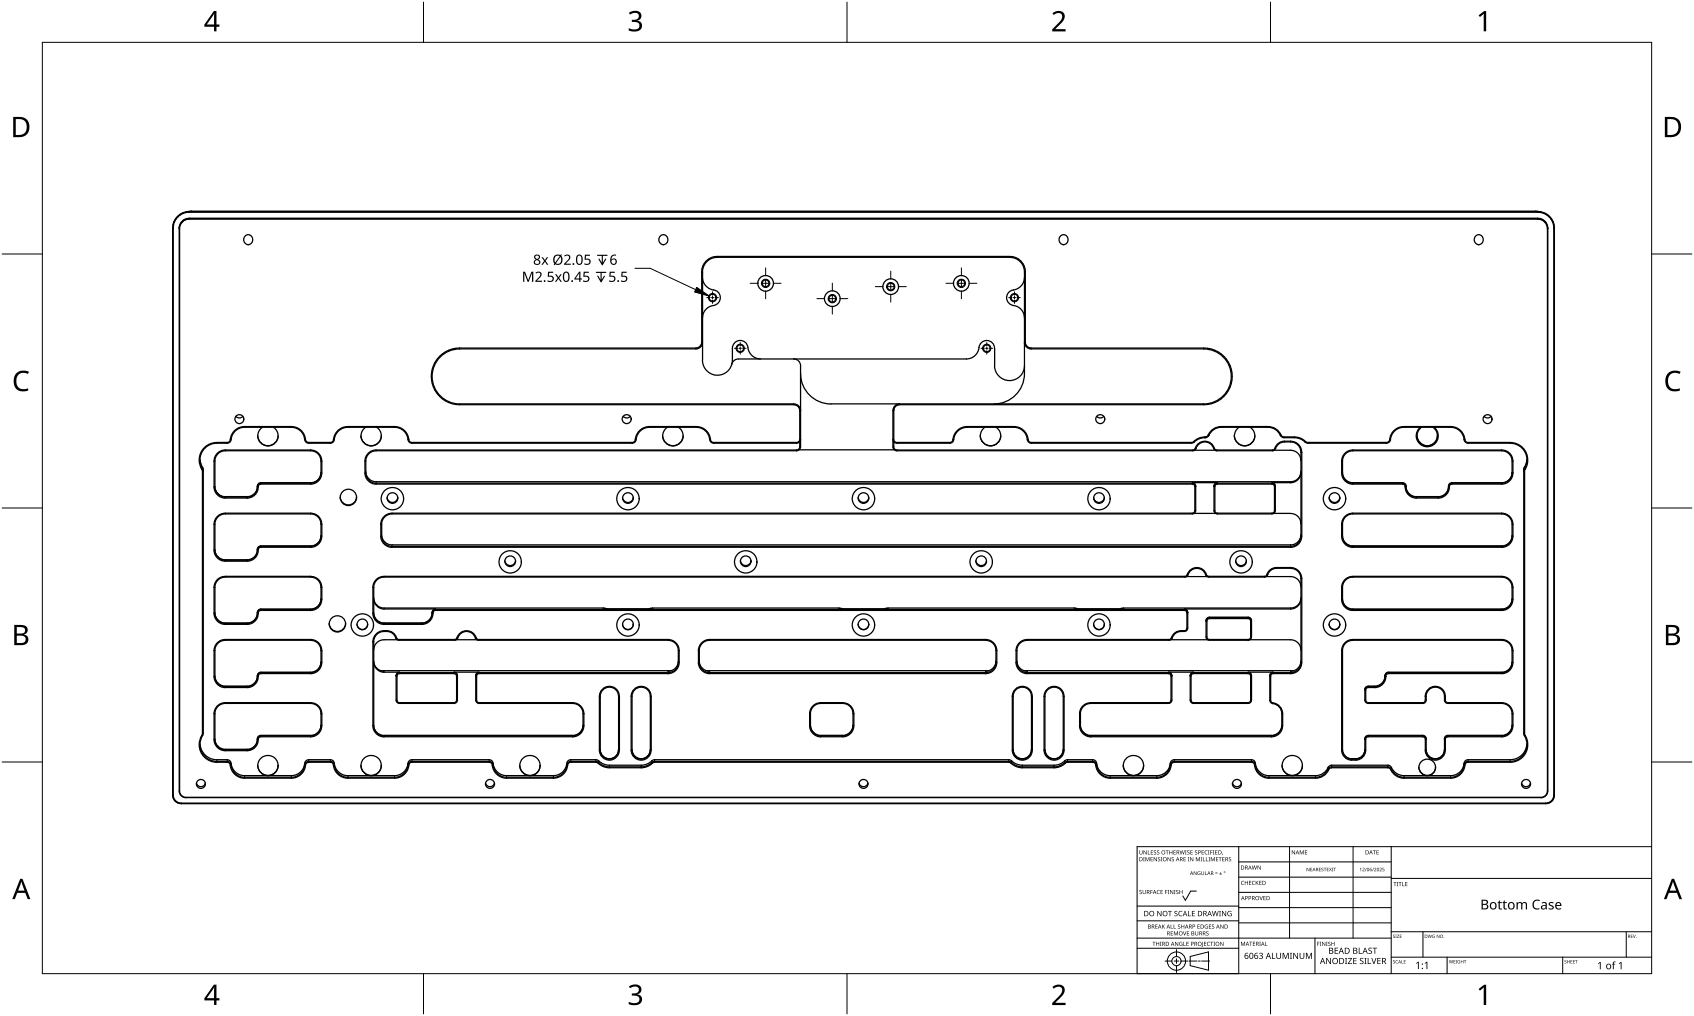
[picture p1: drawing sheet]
<svg xmlns="http://www.w3.org/2000/svg" width="508mm" height="305mm" viewBox="0 0 508 305" stroke-linecap="round" stroke-linejoin="round" font-family="sans-serif">
<g fill="none" stroke="#000" stroke-width=".38">
<path d="M51.8 68.4h.1M51.8 68.4v170.1M51.9 68.4v170.1M53.7 68.6a3 3 0 0 1 3-3h404.5a2.99 2.99 0 0 1 2.9 3M55.9 63.6a5 5 0 0 0-4.1 4.8M55.9 63.6l1.4-.2h403.2l1.5 .2M56.7 65.5a3 3 0 0 0-3 3l.1 168.8M56.8 63.7a4.8 4.8 0 0 0-4.9 4.7M56.8 63.5v.2M56.8 63.5l-.9 .1M318.2 70.7a1.41 1.41 0 0 1 2.1 1.2 1.41 1.41 0 0 1-2.1 1.2 1.57 1.57 0 0 1 0-2.4zM442.7 70.7a1.41 1.41 0 0 1 2.1 1.2 1.41 1.41 0 0 1-2.1 1.2 1.56 1.56 0 0 1 0-2.4z"/>
<path d="M461.1 65.5a2.97 2.97 0 0 1 3.1 3.1M461.2 65.5h-404.4M461.2 63.5h-404.4M461.2 63.7a4.8 4.8 0 0 1 4.8 4.7M461.2 63.7h-404.4M461.2 63.5v.2M461.2 63.5l.8 .1M462 63.6a5 5 0 0 1 4.1 4.8M464 68.6a2.81 2.81 0 0 0-2.9-2.9h-404.3a2.91 2.91 0 0 0-3 2.9l.1 168.7M464.1 68.6v168.7M464.2 68.6v168.7M466 68.4v170.1"/>
<path d="M466.1 68.4h-.1M466.1 68.4v170.1M210.4 81.6v21.1M210.4 81.6a4.6 4.6 0 0 1 4.7-4.7h87.7a4.6 4.6 0 0 1 4.7 4.7M210.4 81.6h.3v26.5a4.5 4.5 0 0 0 3.9 4.4 4.5 4.5 0 0 0 4.9-3.3M210.7 81.6a4.5 4.5 0 0 1 4.4-4.4h87.7a4.3 4.3 0 0 1 4.4 4.4M210.7 83.2a4 4 0 0 0 3.8 3.9 2.44 2.44 0 0 1 1.4 2.9 2.44 2.44 0 0 1-2.6 1.8 3.8 3.8 0 0 0-2.6 3.6M307.2 83.2a4 4 0 0 1-3.8 3.9 2.44 2.44 0 0 0-1.5 2.9 2.44 2.44 0 0 0 2.7 1.8 3.7 3.7 0 0 1 2.6 3.6M307.5 81.6h-.3v30.5a9.1 9.1 0 0 1-9.1 9.1M307.5 81.6v21.1M208.7 104.7h-70.9a8.3 8.3 0 0 0-8.2 8.2 8.3 8.3 0 0 0 8.2 8.3M210.4 102.7a1.75 1.75 0 0 1-1.7 1.7h-70.8a8.5 8.5 0 0 0-8.5 8.5 8.5 8.5 0 0 0 8.5 8.5h100.2a1.75 1.75 0 0 1 1.7 1.8"/>
<path d="M210.7 102.7a1.98 1.98 0 0 1-2 2M210.7 102.7h-.3M219.6 108.1l-.1 1.1M219.6 104.5a2.33 2.33 0 0 1 2.2-2.4 2.33 2.33 0 0 1 2.5 2.2 3.9 3.9 0 0 0 3.8 3.4M219.6 104.5v3.6M221.4 107.7l-1.2 .4-.7 1.1M221.4 107.7h68.4M238 107.7a1.99 1.99 0 0 1 2.1 2M240.1 112.1a9.2 9.2 0 0 0 9.1 9.1M240.1 109.7v24.4l-.3 .6-.6 .5h-126.4M298.2 109.7a4.5 4.5 0 0 0 4.5 4.5 4.5 4.5 0 0 0 4.5-4.5M298.2 104.5a2.33 2.33 0 0 0-2.2-2.4 2.33 2.33 0 0 0-2.4 2.2 3.8 3.8 0 0 1-3.8 3.4"/>
<path d="M298.3 104.5v5.2M307.2 102.7a2.04 2.04 0 0 0 2 2M307.2 102.7h.3M307.5 102.7a1.75 1.75 0 0 0 1.7 1.7h51.8a8.5 8.5 0 0 1 8.5 8.5 8.5 8.5 0 0 1-8.5 8.5h-91.2a1.75 1.75 0 0 0-1.8 1.8M309.2 104.7h51.8a8.3 8.3 0 0 1 8.2 8.2 8.3 8.3 0 0 1-8.2 8.3M60 137.8l.9 3M64.5 138.3v7.7M65 133a5.1 5.1 0 0 0-4.1 8.1v.3M65 132.8a5.4 5.4 0 0 0-4.3 8.6v78.7M65 132.7h3.1M65 133h3.1M70.7 124.9a1.39 1.39 0 0 0 2.1 0"/>
<path d="M73.3 128.2a4.2 4.2 0 0 0-4.1 4l-.4 .6-.7 .2M73.3 128a4.4 4.4 0 0 0-4.3 4.2l-.9 .6M73.4 128h13.9a4.4 4.4 0 0 1 4.4 4.2l.9 .6M73.4 128.2h13.9a4.1 4.1 0 0 1 4.2 4l.4 .6 .7 .2M77.3 130.7a3 3 0 0 0 3 3 3 3 0 0 0 3.1-3M78.7 128.2a3 3 0 0 0-.6 4.5 3 3 0 0 0 4.5 0 3 3 0 0 0-.6-4.5M92.6 132.7h6.5M92.6 133h6.5M93.1 135a3.3 3.3 0 0 1 3.4 3.3v3.6a3.4 3.4 0 0 1-3.4 3.3M93.1 135.3a3 3 0 0 1 3.1 3M93.2 135h-25.7a3.4 3.4 0 0 0-3.3 3.3v7.8M93.2 135.2l-25.7 .1a3.1 3.1 0 0 0-3.1 3"/>
<path d="M96.3 138.3v3.6M99.1 133l.9-.5a4.8 4.8 0 0 1 3.5-4.2l14.8-.1a4.2 4.2 0 0 1 4.1 4l.5 .6 .6 .2M99.1 132.8a.92 .92 0 0 0 .9-.9 4.4 4.4 0 0 1 4.3-3.9h14a4.4 4.4 0 0 1 4.4 4.2l.8 .6M108.2 130.7a3 3 0 0 0 3.1 3 3 3 0 0 0 3-3M109.6 128.2a3 3 0 0 0-.6 4.5 3 3 0 0 0 4.6 0 3 3 0 0 0-.7-4.5M112.8 135a3.4 3.4 0 0 0-3.4 3.3v3.6a3.4 3.4 0 0 0 3.4 3.3M112.8 135.3a3.1 3.1 0 0 0-3.1 3v3.6M123.5 132.7h66.1M123.5 133h66.1M137.9 121.2h100.2M186.9 124.9a1.44 1.44 0 0 0 2.1 0M189.6 133l.6-.2 .5-.6a4.2 4.2 0 0 1 4.1-4h14a4.1 4.1 0 0 1 4.1 4l.4 .6 .7 .2"/>
<path d="M189.6 132.8a.95 .95 0 0 0 .9-.9 4.3 4.3 0 0 1 4.3-3.9h14a4.4 4.4 0 0 1 4.4 4.2l.8 .6M198.7 130.7a3.1 3.1 0 0 0 3.1 3 3.1 3.1 0 0 0 3.1-3M200.1 128.2a3 3 0 0 0-.6 4.5 3 3 0 0 0 4.6 0 3 3 0 0 0-.6-4.5M214 132.7h24.9M214 133h24.9M238 121.2a1.95 1.95 0 0 1 2.1 2h-.3M239.6 134.9h28.6M239.8 123.2v8.6a.97 .97 0 0 1-1 1M239.8 132.5v1.6a.94 .94 0 0 1-1 .9h-126M240.1 131.8a1.2 1.2 0 0 1-1.3 1.2M249.2 121.2h111.8M267.8 131.8l.2 .7 .9 .5"/>
<path d="M267.8 123.2h.2M267.8 123.2v10.9l.2 .6 .9 .6M268 123.2v8.6a1 1 0 0 0 .9 1M268 132.5v1.6a.96 .96 0 0 0 .9 .9M269 135h88.7M269 132.7h15.8M269 133h15.8M269.7 121.2a1.97 1.97 0 0 0-1.9 2M294 130.7a3.1 3.1 0 0 0 3 3 3.1 3.1 0 0 0 3.1-3M295.4 128.2a3 3 0 0 0-.7 4.5 3 3 0 0 0 4.6 0 3 3 0 0 0-.6-4.5M304 128a4.4 4.4 0 0 1 4.4 4.2l.8 .6M304 128.2a4.1 4.1 0 0 1 4.2 4l.4 .6 .6 .2"/>
<path d="M304.1 128.2h-14.1a4.2 4.2 0 0 0-4.1 4l-.4 .6-.7 .2M304.1 128h-14.1a4.4 4.4 0 0 0-4.3 4.2l-.9 .6M309.3 132.7h48M309.3 133h48M328.9 124.9a1.44 1.44 0 0 0 2.1 0M357.7 135.2h-88.7M361.3 131.3a6 6 0 0 0-3.7 1.6l-.3 .1M361.3 131.1a6 6 0 0 0-3.8 1.6l-.2 .1M361.4 131.3l.7-.2a5 5 0 0 1 4.1-2.9h14.1a4.2 4.2 0 0 1 3.8 2.7l.9 .4M361.4 131.1l.6-.2a5.1 5.1 0 0 1 4.3-2.9h13.9a4.4 4.4 0 0 1 4.1 2.8l.7 .3M361.4 131.1h-.1M361.4 131.3h-.1"/>
<path d="M364.4 135.1h-6.1M370.2 130.7a3.1 3.1 0 0 0 3 3 3.1 3.1 0 0 0 3.1-3M371.6 128.2a3 3 0 0 0-.7 4.5 3 3 0 0 0 4.6 0 3 3 0 0 0-.6-4.5M382.1 135.1h4.9a3 3 0 0 1 3.1 3.1M385.2 132.4a3.4 3.4 0 0 0-3.2 2.5l-17.1 .1a1.06 1.06 0 0 1-.9-1 3 3 0 0 0-3.1-1.6 3 3 0 0 0-2.6 2.3l-.6 .3M385.2 132.6a3.4 3.4 0 0 0-3 2.4l-.6 .3-16.7-.1-.8-.4a2.85 2.85 0 0 0-2.8-2.2 2.85 2.85 0 0 0-2.8 2.2l-.8 .5M385.2 132.6h1.8M387 132.4a3.3 3.3 0 0 1 3.4 3.3v25.1M387 132.6a3.1 3.1 0 0 1 3.1 3.1M387 132.4h-1.8M388.2 131.3a6 6 0 0 1 3.7 1.6l.3 .1M388.2 131.1a6 6 0 0 1 3.8 1.6l.2 .1"/>
<path d="M388.2 131.1h-3.1M388.2 131.3h-3.1M390.1 135.7v25.1M392.2 133h23.6M392.2 132.7h23.6M415.8 133l.7-.2 .4-.6a4.2 4.2 0 0 1 4.1-4h14a4.1 4.1 0 0 1 4.1 4l.5 .6 .6 .2M415.8 132.8a.98 .98 0 0 0 .9-.9 4.3 4.3 0 0 1 4.3-3.9h14a4.4 4.4 0 0 1 4.4 4.2l.8 .6M424.9 130.7a3 3 0 0 0 3.1 3 3 3 0 0 0 3-3M425.9 128.2a3.3 3.3 0 0 0-.3 4.8 3.3 3.3 0 0 0 4.8 0 3.3 3.3 0 0 0-.3-4.8M426.3 128.2a3.1 3.1 0 0 0-.6 4.5 3.1 3.1 0 0 0 4.6 0 3.1 3.1 0 0 0-.6-4.5M440.3 132.7h12.6M440.3 133h12.6"/>
<path d="M445.1 124.9a1.39 1.39 0 0 0 2 0M452.8 133a5.1 5.1 0 0 1 4.2 8.1l-.1 .3M452.8 132.8a5.4 5.4 0 0 1 4.4 8.6v78.7M457.9 137.8l-.2 1-.8 2M61 140.8l-.1 79.5a5.1 5.1 0 0 0 4.1 8.1l3.5 .1 .6 .4a4.8 4.8 0 0 0 3.5 4.2l.7 .1M64.2 146.1a3.4 3.4 0 0 0 3.3 3.3h6.6M64.4 145.9a3.2 3.2 0 0 0 3.1 3.1M64.4 146.1a3.1 3.1 0 0 0 3.1 3h6.6M64.5 157.3v7.7M67.5 154.2a3.1 3.1 0 0 0-3.1 3.1M67.5 154a3.4 3.4 0 0 0-3.3 3.3v7.7M67.6 154.2h25.6"/>
<path d="M74.1 149h-6.5M77.2 145.9a3.1 3.1 0 0 1-3.1 3.1M77.2 146.1a3 3 0 0 1-3.1 3M77.2 145.8v.2M77.4 146.1a3.3 3.3 0 0 1-3.3 3.3M78.2 144.8a1.03 1.03 0 0 0-1 1M78.2 145a1 1 0 0 0-1 1M78.2 145h15M93.1 154.2a3 3 0 0 1 3.1 3.1M93.1 154a3.3 3.3 0 0 1 3.4 3.3v3.5M93.2 153.9l-25.6 .1M93.2 144.8h-15"/>
<path d="M93.2 145.2h-15l-.5 .3-.2 .5M96.2 141.7a3.1 3.1 0 0 1-3.1 3.1M96.2 141.9a3.1 3.1 0 0 1-3.1 3.1M96.3 157.3v3.5M102 149.1a2.44 2.44 0 0 0 2.5 2.4 2.44 2.44 0 0 0 2.4-2.4M109.7 141.4a3.1 3.1 0 0 0 3.1 3.1M109.7 141.9a3.2 3.2 0 0 0 3.1 3.1M112.8 145.2h244.7a.73 .73 0 0 1 .8 .8M112.8 145h244.8M114.5 157.3v3.5M116.1 149.3a1.59 1.59 0 0 0 1.6 1.4 1.59 1.59 0 0 0 1.6-1.4M117.6 154.2a3.1 3.1 0 0 0-3.2 3.1"/>
<path d="M117.6 154a3.4 3.4 0 0 0-3.4 3.3v3.5M117.6 154.2h240M186.7 149.3a1.61 1.61 0 0 0 1.6 1.4 1.61 1.61 0 0 0 1.6-1.4M257.3 149.3a1.59 1.59 0 0 0 1.6 1.4 1.59 1.59 0 0 0 1.6-1.4M328 149.3a1.61 1.61 0 0 0 1.6 1.4 1.61 1.61 0 0 0 1.6-1.4M357.5 144.8l.9 .4 .2 .6v7.4M357.5 145a.95 .95 0 0 1 1.1 1M357.6 153.9l-240 .1M358.3 146v7.2l-.2 .5-.6 .3M358.6 153.2a1 1 0 0 1-1.1 1M364 153.2a1.06 1.06 0 0 0 1 1M364.1 145.9v7.3"/>
<path d="M364.3 146l.2-.5 .5-.3h16.4a.76 .76 0 0 1 .8 .8M364.3 146v7.2l.2 .5 .5 .3M364.5 154h-6.4M365 144.8a.98 .98 0 0 0-.9 1.1M365 145a1 1 0 0 0-1 1M365.1 145h16.3M365.1 144.8h-7.5M365.1 154.2h16.3M381.4 145a.95 .95 0 0 1 1 1M381.4 144.8l.8 .4 .2 .6v7.4M381.4 153.9l-16.3 .1M382.2 146v7.2l-.2 .5-.6 .3"/>
<path d="M382.4 153.2a1 1 0 0 1-1 1M387 154.1a3 3 0 0 1 3.1 3M387 154h-5M387 144.8h-5.6M390.1 141.4a3.1 3.1 0 0 1-3.1 3.1h-274.2M390.1 141.7a3.1 3.1 0 0 1-3.1 3.1M398.6 149.3a1.59 1.59 0 0 0 1.6 1.4 1.59 1.59 0 0 0 1.6-1.4M402.6 141.9a3.1 3.1 0 0 0 3.1 3.1M402.6 141.7a3.1 3.1 0 0 0 3.1 3.1M402.6 141.9v-3.6a3.1 3.1 0 0 1 3.1-3l44.7-.1a3.1 3.1 0 0 1 3 3.1l.1 3.6M405.7 154.2a3.1 3.1 0 0 0-3.1 3.1v3.5a3.1 3.1 0 0 0 3.1 3.1h44.7a3.1 3.1 0 0 0 3-3.1l.1-3.5a3.1 3.1 0 0 0-3.2-3.1M405.7 154a3.3 3.3 0 0 0-3.4 3.3v3.5"/>
<path d="M405.7 154.2h44.7M405.7 145h14.9M420.6 144.8l.8 .4a4.3 4.3 0 0 0 2 3.6l1.3 .3h6.6a3.3 3.3 0 0 0 3.2-3.7l.5-.5 .4-.1M420.6 145a.95 .95 0 0 1 1 1M420.6 144.8h-14.9M421.4 146.1a3.3 3.3 0 0 0 3.3 3.3h6.6a3.4 3.4 0 0 0 3.3-3.3M421.4 146a.73 .73 0 0 0-.8-.8h-14.9a3.3 3.3 0 0 1-3.4-3.3v-3.6a3.3 3.3 0 0 1 3.4-3.3h44.7a3.3 3.3 0 0 1 3.3 3.3v3.6a3.4 3.4 0 0 1-3.4 3.3h-14.9l-.5 .3-.3 .5M421.6 145.9a3.1 3.1 0 0 0 3.1 3.1M431.3 149h-6.6M434.4 145.9a3.1 3.1 0 0 1-3.1 3.1M434.7 146v.1M435.4 145a.97 .97 0 0 0-1 1"/>
<path d="M435.4 145h15M450.3 154a3.3 3.3 0 0 1 3.4 3.3v3.5M450.4 153.9l-44.7 .1M450.4 144.8h-15M453.4 141.7a3.1 3.1 0 0 1-3.1 3.1M453.4 141.9a3.1 3.1 0 0 1-3.1 3.1M456.9 140.8l.1 79.5a5.2 5.2 0 0 1-4.2 8.1M64.2 165.1a3.4 3.4 0 0 0 3.3 3.3h6.6M64.4 165a3.2 3.2 0 0 0 3.1 3.1h6.6M64.4 164.9a3.1 3.1 0 0 0 3.1 3h6.6M64.5 176.2v7.7M67.5 172.9a3.3 3.3 0 0 0-3.3 3.3v7.8a3.4 3.4 0 0 0 3.3 3.3"/>
<path d="M77.2 164.9a3 3 0 0 1-3.1 3M77.2 165a3.1 3.1 0 0 1-3.1 3.1M77.2 164.7v.3M77.4 165.1a3.3 3.3 0 0 1-3.3 3.3M78.2 163.8a1 1 0 0 0-1 1M93.1 172.9a3.2 3.2 0 0 1 3.4 3.3v3.6M93.1 173.1a3 3 0 0 1 3.1 3.1M93.2 163.9h-15a1.04 1.04 0 0 0-1 1M93.2 172.9h-25.6M93.2 163.8h-15M93.2 173.1h-25.7a3.1 3.1 0 0 0-3.1 3.1M93.2 164.2h-15l-.5 .2-.2 .6"/>
<path d="M96.2 179.6a3 3 0 0 1-3.1 3.1M96.2 179.8a3.1 3.1 0 0 1-3.1 3.1M96.2 160.7a3.1 3.1 0 0 1-3.1 3.1M96.2 160.8a3 3 0 0 1-3.1 3.1M96.3 176.2v3.6M96.5 160.9a3.3 3.3 0 0 1-3.4 3.3M96.5 179.8a3.3 3.3 0 0 1-3.4 3.3M111.8 176.2v7.8M112.1 179.6a3.1 3.1 0 0 0 3 3.1h15.5a1.03 1.03 0 0 0-1 1M112.1 179.4a3.1 3.1 0 0 0 3 3h65.8l1.1 .2M112.1 176.2v7.8a3.1 3.1 0 0 0 3.1 3h11.3a3.1 3.1 0 0 0 3.1-3M114.2 160.9a3.4 3.4 0 0 0 3.4 3.3h269.4a3.4 3.4 0 0 0 3.4-3.3"/>
<path d="M114.4 160.4a3.2 3.2 0 0 0 3.2 3.1M114.4 160.8a3.2 3.2 0 0 0 3.2 3.1h269.4a3.1 3.1 0 0 0 3.1-3.1M115.1 172.9a3.3 3.3 0 0 0-3.3 3.3M117.6 163.5h269.4M151.4 168.2a1.62 1.62 0 0 0 1.6 1.5 1.62 1.62 0 0 0 1.6-1.5M222 168.2a1.6 1.6 0 0 0 1.6 1.5 1.6 1.6 0 0 0 1.6-1.5M292.7 168.2a1.6 1.6 0 0 0 1.5 1.5 1.6 1.6 0 0 0 1.6-1.5M355.3 172.9l.5-.1a3.2 3.2 0 0 1 3-2.5 3.2 3.2 0 0 1 3.2 2.4l.5 .2M355.3 172.9h-240.1M355.9 173h6.1M362.5 173.1l-.8-.4a2.85 2.85 0 0 0-2.8-2.2 2.85 2.85 0 0 0-2.7 2.2l-.9 .4h-240.1a3.1 3.1 0 0 0-3.1 3.1M362.5 173.1h16.7l.6-.2a3.3 3.3 0 0 1 3-2.4h4.2a3.1 3.1 0 0 1 3.1 3.1"/>
<path d="M370.6 168.2a1.6 1.6 0 0 0 1.6 1.5 1.6 1.6 0 0 0 1.6-1.5M379.2 172.9l.5-.1a3.5 3.5 0 0 1 3.1-2.5h4.2a3.3 3.3 0 0 1 3.4 3.3M379.2 172.9h-16.7M379.7 173h7.3a3.1 3.1 0 0 1 3.1 3.1M390.1 179.4a3 3 0 0 1-3.1 3h-50l-1.2 .2M390.1 179.6a3 3 0 0 1-3.1 3.1h-31.8a.95 .95 0 0 1 1 1M390.1 160.4a3.1 3.1 0 0 1-3.1 3.1M390.1 173.6v25.1M390.4 173.6v25.2a3.3 3.3 0 0 1-3.4 3.3M402.3 160.9a3.4 3.4 0 0 0 3.4 3.3h44.7a3.3 3.3 0 0 0 3.3-3.3M402.3 179.8a3.4 3.4 0 0 0 3.4 3.3h44.7a3.3 3.3 0 0 0 3.3-3.3M402.6 179.6a3.1 3.1 0 0 0 3.1 3.1h44.7a3.1 3.1 0 0 0 3-3.1"/>
<path d="M402.6 176.2a3.1 3.1 0 0 1 3.1-3.1h44.7a3.1 3.1 0 0 1 3 3.1M402.6 160.7a3.1 3.1 0 0 0 3.1 3.1M402.6 176.2v3.6a3.1 3.1 0 0 0 3.1 3.1h44.6a3.1 3.1 0 0 0 3.1-3.1l.1-3.6M405.7 172.9a3.3 3.3 0 0 0-3.4 3.3v3.6M450.3 172.9a3.3 3.3 0 0 1 3.4 3.3v3.6M450.4 172.9h-44.7M450.4 163.8h-44.7M453.4 160.7a3.1 3.1 0 0 1-3.1 3.1M64.2 195.2v7.7a3.4 3.4 0 0 0 3.3 3.4M64.4 183.8a3.2 3.2 0 0 0 3.1 3.1h6.6M64.4 184a3.1 3.1 0 0 0 3.1 3h6.6M64.5 195.2v7.7"/>
<path d="M74.1 187.3h-6.5M77.2 184a3 3 0 0 1-3.1 3M77.2 183.7v.2M93.1 192.1a2.99 2.99 0 0 1 3.1 3.1M93.1 191.9a3.3 3.3 0 0 1 3.4 3.3M93.2 182.7h-15a1.05 1.05 0 0 0-1 1M93.2 182.9h-15a1.23 1.23 0 0 0-1.1 1.6 3.1 3.1 0 0 1-3 2.4M93.2 191.8l-25.7 .1a3.4 3.4 0 0 0-3.3 3.3M93.2 192.1h-25.7a3.1 3.1 0 0 0-3.1 3.1M93.2 183.1h-15l-.7 .5a3.5 3.5 0 0 1-3.4 3.7M96.2 198.8a3 3 0 0 1-3.1 3M96.2 198.6a3.1 3.1 0 0 1-3.1 3.1"/>
<path d="M96.3 195.2v3.5M96.5 195.2v3.6a3.3 3.3 0 0 1-3.4 3.3M98.7 187.1a2.46 2.46 0 0 0 2.5 2.3 2.46 2.46 0 0 0 2.4-2.3M107.1 187.3a1.59 1.59 0 0 0 1.5 1.5 1.59 1.59 0 0 0 1.6-1.5M111.8 184a3.4 3.4 0 0 0 3.3 3.3M111.8 192.5v25.2M112.1 198.3a3.1 3.1 0 0 0 3 3.1M112.1 183.8a3.1 3.1 0 0 0 3.1 3.1h11.3a3.3 3.3 0 0 0 3.2-3.4l.9-.6h224.6a.91 .91 0 0 1 1 1M112.1 198.6a3.2 3.2 0 0 0 3 3.1h4.7M119.1 191.9h-4a3.1 3.1 0 0 0-3 3.1M119.6 192.1l-.8-.4a3.5 3.5 0 0 0-3.7-2.3 3.5 3.5 0 0 0-3 3.1v25.2M119.6 191.9a1.07 1.07 0 0 1-.9-1.1 3.8 3.8 0 0 0-4.1-1.5 3.8 3.8 0 0 0-2.8 3.3"/>
<path d="M119.6 191.8h16.7M119.6 192.1h16.7M126.5 187.3h-11.3M129.6 183.7v.2M143 191.9h-6.1M180.9 182.6h14.8M186.7 187.3a1.61 1.61 0 0 0 1.6 1.5 1.61 1.61 0 0 0 1.6-1.5M195.7 182.4l-1.1 .2M195.7 182.4h55.8l1.1 .2M200.3 192.1a3 3 0 0 1 3.1 3.1v3.6a3.1 3.1 0 0 1-3.1 3M200.3 191.9a3.3 3.3 0 0 1 3.4 3.3M200.3 191.8l-56.8 .1a1.07 1.07 0 0 1-.9-1.1 3.1 3.1 0 0 0-3.2-1.5 3.1 3.1 0 0 0-2.6 2.4l-.5 .2"/>
<path d="M200.3 192.1h-56.8l-.8-.4a2.84 2.84 0 0 0-2.8-2.3 2.84 2.84 0 0 0-2.8 2.3l-.8 .4M203.4 198.3a3.1 3.1 0 0 1-3.1 3.1M203.7 195.2v3.6a3.4 3.4 0 0 1-3.4 3.3M209.4 198.8a3.4 3.4 0 0 0 3.4 3.3M209.4 195.2a3.4 3.4 0 0 1 3.4-3.3l82.8-.1a3.3 3.3 0 0 1 3.3 3.4M209.5 195.2v3.5M209.7 198.3a3.2 3.2 0 0 0 3.1 3.1M210.4 193.2a3.2 3.2 0 0 1 2.4-1.1h82.7a3 3 0 0 1 3.2 3.1v3.6a3.1 3.1 0 0 1-3.2 3h-82.7a3.1 3.1 0 0 1-3.1-3.1v-3.5l.1-.8zM251.6 182.6h14.8M257.3 187.3a1.59 1.59 0 0 0 1.6 1.5 1.59 1.59 0 0 0 1.6-1.5M266.3 182.4l-1.1 .2M266.4 182.4h55.8l1.1 .2"/>
<path d="M298.7 198.3a3.1 3.1 0 0 1-3.2 3.1M298.9 195.2v3.6a3.4 3.4 0 0 1-3.4 3.3M304.7 195.2v3.6a3.4 3.4 0 0 0 3.4 3.3M304.9 198.8a3.1 3.1 0 0 0 3.2 3h42.3l.8 .4 .2 .6M304.9 198.3a3.2 3.2 0 0 0 3.2 3.1M305 195.2v3.5M322.2 182.6h14.8M328 187.3a1.61 1.61 0 0 0 1.6 1.5 1.61 1.61 0 0 0 1.6-1.5M355.9 188.5a.69 .69 0 0 1-.7 .7 3.6 3.6 0 0 0-4.2 2.5l-42.9 .2a3.4 3.4 0 0 0-3.4 3.3M355.9 183.9a.71 .71 0 0 0-.7-.8h-224.6l-.5 .2a4.9 4.9 0 0 1-2.3 3.8l-1.3 .2M355.9 183.9v4.6M356.2 188.5a.94 .94 0 0 1-1 .9 3.1 3.1 0 0 0-3.8 2.3l-.8 .4h-42.5a3.2 3.2 0 0 0-3.2 3.1"/>
<path d="M356.2 183.7v4.7M361.7 186.3v4.8a1.1 1.1 0 0 0 1 1M361.9 191.1l.2 .5 .6 .3M361.9 186.3v4.8M362.2 191.9h-11.1M362.7 185.2a.99 .99 0 0 0-1 1.1M362.7 185.3a.99 .99 0 0 0-1 1M362.7 185.6l-.6 .2-.2 .6M362.7 185.2h11.6M362.7 191.8h11.6M362.7 192.1h11.6M362.7 185.6h11.6"/>
<path d="M374.3 185.2l.6 .1 .4 .8v5a1.04 1.04 0 0 1-1 1M374.3 185.6a.72 .72 0 0 1 .7 .8M374.3 185.3l.6 .2 .4 .8M374.3 185.3h-11.6M374.8 191.9h12.2a3 3 0 0 1 3.1 3.1M375 191.1l-.2 .5-.5 .3M375 186.3v4.8M390.1 198.8a3 3 0 0 1-3.1 3h-5.2M390.1 198.3a3.1 3.1 0 0 1-3.1 3.1M398.6 187.3a1.61 1.61 0 0 0 1.6 1.5 1.61 1.61 0 0 0 1.6-1.5M402.3 195.2a3.4 3.4 0 0 1 3.4-3.4l44.6 .1a3.3 3.3 0 0 1 3.4 3.3M402.3 195.2v29.8a3 3 0 0 0 3 3"/>
<path d="M453.4 198.6a3.1 3.1 0 0 1-3.1 3.1h-33.9M453.7 195.2v3.6a3.4 3.4 0 0 1-3.4 3.3M64.2 214.1v7.8a3.4 3.4 0 0 0 3.3 3.3h6.6M64.4 202.9a3.1 3.1 0 0 0 3.1 3.1M64.4 202.8a3.2 3.2 0 0 0 3.1 3.1M64.5 214.1v7.7M67.6 206.3h6.5M67.6 205.8h6.5M74.1 206h-6.5M77.2 202.9a3.1 3.1 0 0 1-3.1 3.1M77.2 202.6v.3M77.5 202.8a3.4 3.4 0 0 1-3.4 3.5"/>
<path d="M78.2 202.1l-.5 .2-.3 .6M93.1 210.8a3.3 3.3 0 0 1 3.4 3.4M93.1 211a3 3 0 0 1 3.1 3.1M93.2 201.8h-15a1.28 1.28 0 0 0-1.1 1.7 3.1 3.1 0 0 1-3 2.4M93.2 201.7h-15a1.02 1.02 0 0 0-1 .9M93.2 210.8h-25.7a3.3 3.3 0 0 0-3.3 3.4M93.2 211h-25.7a3.1 3.1 0 0 0-3.1 3.1M93.2 202.1h-15M96.2 217.6a3.1 3.1 0 0 1-3.1 3M96.2 217.7a3.1 3.1 0 0 1-3.1 3.1M96.3 214.1v3.6M96.5 214.1v3.6a3.3 3.3 0 0 1-3.4 3.4"/>
<path d="M111.8 217.7a3.4 3.4 0 0 0 3.3 3.4M112.1 217.6a3.2 3.2 0 0 0 3 3M112.1 217.7a3.1 3.1 0 0 0 3 3.1M114.2 201.2h87.1M118.8 210.1a1.02 1.02 0 0 0 1 .9M118.8 202.6v7.4M119 202.8v7.3l.3 .5 .5 .2M119.8 201.7a.97 .97 0 0 0-1 .9M119.8 202.1a.72 .72 0 0 0-.8 .8M119.8 201.8a1 1 0 0 0-1 1M119.8 201.8h16.3l.9 .4 .2 .6M136.1 202.1a.71 .71 0 0 1 .8 .8"/>
<path d="M136.2 202.1h-16.4M136.9 202.8v7.3l-.4 .6-16.7 .1M137.2 210.1a1 1 0 0 1-1.1 .9h-16.3M142.7 210.1a1.02 1.02 0 0 0 .9 .9h28.1M142.7 202.8v7.2M142.7 202.8v-.2a1.01 1.01 0 0 1 1-.9h-7.6a.95 .95 0 0 1 1.1 .9v7.4M142.9 202.8v7.3l.5 .6 28.3 .1M143.6 202.1a.72 .72 0 0 0-.7 .8M171.7 211a3.1 3.1 0 0 1 3.1 3.1v3.6M171.7 210.8a3.3 3.3 0 0 1 3.4 3.4M174.8 217.6a3.1 3.1 0 0 1-3.1 3M174.8 217.7a3.1 3.1 0 0 1-3.1 3.1"/>
<path d="M175.1 217.7a3.4 3.4 0 0 1-3.4 3.4M175.1 214.1v3.6M179.7 208.9a2.98 2.98 0 0 1 3-3 2.98 2.98 0 0 1 3 3M179.8 208.9l-.1 16.1a2.98 2.98 0 0 0 3 3 2.98 2.98 0 0 0 3-3M185.8 208.9v16.1M189.3 208.9a2.98 2.98 0 0 1 3-3 2.98 2.98 0 0 1 2.9 3M189.3 208.9v16.1a2.98 2.98 0 0 0 3 3 2.98 2.98 0 0 0 2.9-3M195.3 208.9v16.1M200.3 201.8h-56.7a1 1 0 0 0-.9 1M200.3 202.1h-56.6M211.8 201.2h84.7M242.8 217.7a3.4 3.4 0 0 0 3.3 3.4"/>
<path d="M242.8 214.1v3.6M243 217.7a3.1 3.1 0 0 0 3.1 3.1M243 217.6a3.2 3.2 0 0 0 3.1 3M252.7 211a3 3 0 0 1 3.1 3.1v3.6M252.7 210.8a3.3 3.3 0 0 1 3.3 3.4M252.7 210.8h-6.6a3.3 3.3 0 0 0-3.3 3.4M252.7 211h-6.6a3.1 3.1 0 0 0-3.1 3.1v3.6M255.8 217.7a3.1 3.1 0 0 1-3.1 3.1M255.8 217.6a3.1 3.1 0 0 1-3.1 3M256.1 214.1l-.1 3.6a3.4 3.4 0 0 1-3.3 3.4M295.6 202.1h-82.8M303.6 208.9a2.98 2.98 0 0 1 3-3 2.98 2.98 0 0 1 2.9 3"/>
<path d="M303.6 208.9v16.1a2.98 2.98 0 0 0 3 3 2.98 2.98 0 0 0 2.9-3l.1-16.1M307.1 201.2h80.9M309.3 208.9a2.73 2.73 0 0 0-2.7-2.7 2.73 2.73 0 0 0-2.8 2.7v16.1M309.3 208.9v16.1M313.1 208.9a2.98 2.98 0 0 1 3-3 2.98 2.98 0 0 1 3 3M313.1 208.9v16.1a2.98 2.98 0 0 0 3 3 2.98 2.98 0 0 0 3-3v-16.1M323.7 217.7a3.5 3.5 0 0 0 3.4 3.4M323.8 214.1v3.6M324 217.6a3.2 3.2 0 0 0 3.1 3M324 217.7a3.2 3.2 0 0 0 3.1 3.1M324 214.1v3.6M350.4 202.1a.71 .71 0 0 1 .8 .8"/>
<path d="M350.4 202.1h-42.3M351.2 202.8v7.3l-.5 .6-23.6 .1a3.4 3.4 0 0 0-3.4 3.4M351.4 210.1a1 1 0 0 1-1 .9h-23.3a3.1 3.1 0 0 0-3.1 3.1M356.9 210.1a1.02 1.02 0 0 0 1 .9h16.4M356.9 202.8v7.2M356.9 202.8v-.2a.97 .97 0 0 1 1-.9h-7.5a.99 .99 0 0 1 1 .9v7.4M357.2 202.8v7.3l.4 .6 16.7 .1M357.9 202.1a.72 .72 0 0 0-.7 .8M374.3 201.7a.95 .95 0 0 1 1 .9v7.4M374.3 202.1a.71 .71 0 0 1 .7 .8M374.3 201.8l.8 .4 .2 .6M374.3 201.8h-16.4a1 1 0 0 0-1 1"/>
<path d="M374.3 202.1h-16.4M375 210.1l-.2 .5-.5 .2M375 202.8v7.3M375.3 210.1a1 1 0 0 1-1 .9M380.8 202.8v7.3a1.28 1.28 0 0 0 1.5 1.1 3 3 0 0 1 2.1 2.9v3.6M381 202.8l.1 7.6a1.25 1.25 0 0 0 1.3 .6 3.3 3.3 0 0 1 2.2 3.2M381.8 201.8a1 1 0 0 0-1 1M381.8 201.7a.97 .97 0 0 0-1 1.1M381.8 202.1a.72 .72 0 0 0-.8 .8M381.8 201.7h-7.5M384.4 217.6a3.1 3.1 0 0 1-3.1 3M384.4 217.7a3.1 3.1 0 0 1-3.1 3.1"/>
<path d="M384.6 214.1v3.6a3.4 3.4 0 0 1-3.3 3.4M387 202.1h-5.2M409.3 210.1a1.03 1.03 0 0 0 1 .9h16.4a.96 .96 0 0 0 1-.9M409.3 206.8v3.2M410.3 205.9a.98 .98 0 0 0-1 .9M410.3 206a1.02 1.02 0 0 0-1 1M410.3 206.3a.69 .69 0 0 0-.7 .7l-.1 3.1 .3 .5 .5 .2h16.4l.7-.5v-1.4M410.3 205.8h2M410.3 206.3h2M412.3 206h-2M415.6 202.9a3.4 3.4 0 0 1-3.4 3.4M415.6 202.8v.1"/>
<path d="M416.3 201.8a1.26 1.26 0 0 0-1 1.7 3.2 3.2 0 0 1-3.1 2.4M416.3 201.7a1.02 1.02 0 0 0-1 1.2 3.1 3.1 0 0 1-3.1 3.1M416.3 202.1a.74 .74 0 0 0-.7 .8M416.4 201.8h33.9a3.1 3.1 0 0 0 3.2-3.1l-.1-3.5a3.1 3.1 0 0 0-3-3.1h-44.7a3 3 0 0 0-3.1 3.1v29.8M427.4 208.9a3 3 0 0 1 3-3 3 3 0 0 1 3 3M427.7 208.9a2.75 2.75 0 0 1 2.7-2.7 2.75 2.75 0 0 1 2.8 2.7v1.1M427.7 208.9v1.1M433.2 210.1a1.03 1.03 0 0 0 1 .9h16.1a3.1 3.1 0 0 1 3.1 3.1l.1 3.6M433.4 208.9l.1 1.4 .7 .5h16.1a3.3 3.3 0 0 1 3.4 3.4M450.4 202.1h-34M453.4 217.6a3.1 3.1 0 0 1-3.1 3M453.4 217.7a3.1 3.1 0 0 1-3.1 3.1"/>
<path d="M453.7 214.1v3.6a3.4 3.4 0 0 1-3.4 3.4M51.8 238.5a2.58 2.58 0 0 0 2.6 2.6M51.8 238.5h.1M51.9 238.5a2.4 2.4 0 0 0 2.5 2.4M53.7 237.3a2.08 2.08 0 0 0 2.1 2h406.4a1.98 1.98 0 0 0 1.9-2M53.8 237.3a1.9 1.9 0 0 0 2 1.9h406.3a1.89 1.89 0 0 0 1.9-1.9M58.9 235a1.34 1.34 0 0 0 1.3 1 1.34 1.34 0 0 0 1.4-1M60 223.1a5 5 0 0 0 5 4.8h3.1l1 .5a4.8 4.8 0 0 0 3.5 4.2l.7 .1M60.7 220.1a5.5 5.5 0 0 0 4.3 8.6h3.1a.89 .89 0 0 1 .9 .9 4.4 4.4 0 0 0 4.3 3.9M64.4 221.9a3.2 3.2 0 0 0 3.1 3.1M64.4 221.7a3.1 3.1 0 0 0 3.1 3.1h6.6M67.6 224.9h6.5"/>
<path d="M73.4 233.2h14M77.2 221.9a3.1 3.1 0 0 1-3.1 3.1M77.2 221.7a3 3 0 0 1-3.1 3.1M77.2 221.6v.2M77.3 229.6a3 3 0 0 0 3 3 3 3 0 0 0 3.1-3M78.2 220.6a.99 .99 0 0 0-1 1M78.2 220.8a1.03 1.03 0 0 0-1 1M78.2 221.1l-.7 .4a3.5 3.5 0 0 1-3.4 3.7M78.2 221h15M78.2 220.6h15M93.2 220.7h-15M99.1 228.4l.3 .1a1.55 1.55 0 0 1 1 1.8 4.2 4.2 0 0 0 3.9 2.9"/>
<path d="M99.1 228.4h-6.5l-.7 .2-.4 .6a4.2 4.2 0 0 1-4.2 4M99.1 227.9h-6.5l-.7 .2-.4 .6a4.2 4.2 0 0 1-4.2 4h-13.9M99.1 228.7h-6.5a.99 .99 0 0 0-1 .9 4.3 4.3 0 0 1-4.3 3.9l-13.9-.1M104.3 233.2h14M108.2 229.6a3 3 0 0 0 3.1 3 3 3 0 0 0 3-3M115.2 221h56.5M115.2 220.6h56.5M118.3 233.2a4.2 4.2 0 0 0 4.1-4l.5-.6 .6-.2 23.6 .1a1.55 1.55 0 0 1 .9 1.8 4.2 4.2 0 0 0 3.9 2.9M145.6 235a1.34 1.34 0 0 0 1.3 1 1.34 1.34 0 0 0 1.4-1M151.9 233.2h14M155.9 229.6a3 3 0 0 0 3 3 3 3 0 0 0 3.1-3M171.7 220.7h-56.5"/>
<path d="M178.7 228.4h.3a6.2 6.2 0 0 0 3.8 1.7h9.5a6 6 0 0 0 3.7-1.7h.3M178.7 227.9l.3 .1a6.1 6.1 0 0 0 3.8 1.6h9.5a6 6 0 0 0 3.7-1.6l.3-.1M178.7 228.7h.2a6 6 0 0 0 3.9 1.6h9.5a5.9 5.9 0 0 0 3.8-1.6h.2M178.7 228.4h-7.5l-.7 .2-.4 .6a4.2 4.2 0 0 1-4.2 4M178.7 227.9h-7.5l-.7 .2-.4 .6a4.2 4.2 0 0 1-4.2 4h-14a4.2 4.2 0 0 1-4.1-4l-.4-.6-.7-.2h-23.2l-.6 .2-.5 .6a4.2 4.2 0 0 1-4.1 4h-14a4.2 4.2 0 0 1-4.1-4l-.4-.6-.7-.2M178.7 228.7h-7.5a.93 .93 0 0 0-1 .9 4.3 4.3 0 0 1-4.3 3.8l-14 .1a4.5 4.5 0 0 1-4.4-4.3l-.8-.5h-23.2a.93 .93 0 0 0-.9 .9 4.3 4.3 0 0 1-4.3 3.8l-14 .1a4.5 4.5 0 0 1-4.4-4.3l-.8-.5M180 225a2.73 2.73 0 0 0 2.7 2.8 2.73 2.73 0 0 0 2.8-2.8M180 224.9a2.73 2.73 0 0 0 2.7 2.7 2.73 2.73 0 0 0 2.8-2.7M180 225v-16.1a2.73 2.73 0 0 1 2.7-2.7 2.73 2.73 0 0 1 2.8 2.7v16.1M189.5 224.9a2.73 2.73 0 0 0 2.8 2.7 2.73 2.73 0 0 0 2.7-2.7M189.5 225a2.73 2.73 0 0 0 2.8 2.8 2.73 2.73 0 0 0 2.7-2.8M189.5 225v-16.1a2.73 2.73 0 0 1 2.8-2.7 2.73 2.73 0 0 1 2.7 2.7v16.1"/>
<path d="M196.3 228.7h106.5a5.9 5.9 0 0 0 3.8 1.6h9.5a6 6 0 0 0 3.8-1.6h7.8a.88 .88 0 0 1 .9 .9 4.3 4.3 0 0 0 4.3 3.8l14 .1a4.5 4.5 0 0 0 4.4-4.3l.8-.5h23.2a.9 .9 0 0 1 .9 .9 4.4 4.4 0 0 0 4.3 3.9l14-.1M196.3 228.4h106.5a6 6 0 0 0 3.8 1.7h9.5a6.2 6.2 0 0 0 3.7-1.7l8.2 .1a1.55 1.55 0 0 1 1 1.8 4.2 4.2 0 0 0 3.9 2.9M196.3 227.9l106.5 .1a6 6 0 0 0 3.8 1.6h9.5a6.1 6.1 0 0 0 3.7-1.6l7.9-.1 .9 .5a4.8 4.8 0 0 0 3.5 4.2l14.8 .1a4.2 4.2 0 0 0 4.1-4l.5-.6 .6-.2h23.2l.9 .5a4.8 4.8 0 0 0 3.6 4.2l14.7 .1M246.1 221h6.6M246.1 220.6h6.6M252.7 220.7h-6.6M257.6 235a1.37 1.37 0 0 0 1.3 1 1.37 1.37 0 0 0 1.4-1M303.8 224.9a2.73 2.73 0 0 0 2.8 2.7 2.73 2.73 0 0 0 2.7-2.7M303.8 225a2.73 2.73 0 0 0 2.8 2.8 2.73 2.73 0 0 0 2.7-2.8M313.4 225a2.73 2.73 0 0 0 2.7 2.8 2.73 2.73 0 0 0 2.7-2.8M313.4 224.9a2.73 2.73 0 0 0 2.7 2.7 2.73 2.73 0 0 0 2.7-2.7M313.4 225v-16.1a2.73 2.73 0 0 1 2.7-2.7 2.73 2.73 0 0 1 2.7 2.7l.1 16.1"/>
<path d="M327.1 221h54.2M327.1 220.6h54.2M332.9 233.2h14M336.8 229.6a3 3 0 0 0 3.1 3 3 3 0 0 0 3-3M346.9 233.2a4.2 4.2 0 0 0 4.1-4l.5-.6 .6-.2 23.6 .1a1.55 1.55 0 0 1 .9 1.8 4.2 4.2 0 0 0 3.9 2.9M369.6 235a1.34 1.34 0 0 0 1.3 1 1.34 1.34 0 0 0 1.3-1M380.5 233.2h14M381.3 220.7h-54.2M384.5 229.6a3 3 0 0 0 3 3 3 3 0 0 0 3.1-3M402.6 224.9a3 3 0 0 0 4 2.7M402.6 225a3 3 0 0 0 4 2.7M405.3 228h1.3"/>
<path d="M409.3 225a2.7 2.7 0 0 1-2.8 2.8M409.3 224.9a2.74 2.74 0 0 1-2.8 2.7M409.3 221.6v3.4M410.3 220.8a1.02 1.02 0 0 0-1 1M410.3 220.6a.98 .98 0 0 0-1 1M410.3 221.1a.68 .68 0 0 0-.7 .7l-.1 3.2a2.99 2.99 0 0 1-3 3M410.3 220.6h16.4M410.3 221h16.4M416.2 230.1a1.44 1.44 0 0 1 1.4 1.3l1.5 1.3 1.9 .5M416.2 230.1h-16.9l-.6 .2a5 5 0 0 1-4.2 2.9M416.2 229.6h-16.9l-.6 .2a5.2 5.2 0 0 1-3.5 2.8l-.7 .1M416.2 230.3l-17.4 .2a5.1 5.1 0 0 1-4.3 3"/>
<path d="M421 233.2h14M425.5 230.2a2.5 2.5 0 0 0 2.5 2.4 2.5 2.5 0 0 0 2.5-2.4M426.7 220.6a.9 .9 0 0 1 1 1M426.7 221.1a.7 .7 0 0 1 .7 .7v3.2a3 3 0 0 0 3 3 3 3 0 0 0 3-3v-3.2l.2-.6 .6-.1M426.7 220.8l.8 .4 .2 .6M426.7 220.7h-16.4M427.7 225a2.75 2.75 0 0 0 2.7 2.8 2.75 2.75 0 0 0 2.8-2.8M427.7 224.9a2.75 2.75 0 0 0 2.7 2.7 2.75 2.75 0 0 0 2.8-2.7M427.7 221.6v3.4M433.2 221.7v3.3M434.2 220.6a.95 .95 0 0 0-1 1.1M434.2 220.8a1.02 1.02 0 0 0-1 1"/>
<path d="M434.2 220.6h16.2M434.2 221h16.2M450.4 220.7h-16.2M452.9 228.4h-12.7l-.6 .2-.5 .6a4.2 4.2 0 0 1-4.1 4M452.9 227.9h-12.7l-.6 .2-.5 .6a4.2 4.2 0 0 1-4.1 4h-14a4.8 4.8 0 0 1-4.1-2.9l-.7-.2M452.9 228.7h-12.7a.95 .95 0 0 0-.9 .9 4.3 4.3 0 0 1-4.3 3.9l-14-.1a4.8 4.8 0 0 1-4.3-2.9l-.5-.2M456.3 235a1.34 1.34 0 0 0 1.3 1 1.34 1.34 0 0 0 1.3-1M457.2 220.1a5.5 5.5 0 0 1-4.4 8.6M457.9 223.1a5 5 0 0 1-5.1 4.8M466 238.5a2.4 2.4 0 0 1-2.5 2.4M466.1 238.5h-.1M466.1 238.5a2.58 2.58 0 0 1-2.6 2.6"/>
<path d="M54.4 240.9v.2M54.4 241.1h409.1M463.5 240.9v.2M463.5 240.9h-409.1"/>
<circle cx="74.5" cy="72" r="1.43"/>
<circle cx="199" cy="72" r="1.43"/>
<circle cx="213.7" cy="89.3" r="1.03"/>
<circle cx="229.6" cy="85" r="1.03"/>
<circle cx="229.6" cy="85" r="2.35"/>
<circle cx="249.6" cy="89.6" r="1.04"/>
<circle cx="249.6" cy="89.6" r="2.36"/>
<circle cx="267.1" cy="86" r="1.04"/>
<circle cx="267.1" cy="86" r="2.35"/>
<circle cx="288.3" cy="85" r="2.36"/>
<circle cx="288.3" cy="85" r="1.02"/>
<circle cx="304.2" cy="89.3" r="1.03"/>
<circle cx="222" cy="104.5" r="1.03"/>
<circle cx="295.9" cy="104.5" r="1.03"/>
<circle cx="71.8" cy="125.7" r="1.34"/>
<circle cx="187.9" cy="125.7" r="1.34"/>
<circle cx="330" cy="125.7" r="1.35"/>
<circle cx="446.1" cy="125.7" r="1.33"/>
<circle cx="104.5" cy="149.2" r="2.45"/>
<circle cx="117.7" cy="149.6" r="3.3"/>
<circle cx="117.7" cy="149.4" r="1.6"/>
<circle cx="188.3" cy="149.4" r="1.59"/>
<circle cx="188.3" cy="149.6" r="3.4"/>
<circle cx="258.9" cy="149.4" r="1.58"/>
<circle cx="258.9" cy="149.6" r="3.3"/>
<circle cx="329.6" cy="149.6" r="3.3"/>
<circle cx="329.6" cy="149.4" r="1.6"/>
<circle cx="400.2" cy="149.4" r="1.59"/>
<circle cx="400.2" cy="149.6" r="3.4"/>
<circle cx="153" cy="168.6" r="3.3"/>
<circle cx="153" cy="168.4" r="1.6"/>
<circle cx="223.6" cy="168.4" r="1.59"/>
<circle cx="223.6" cy="168.5" r="3.4"/>
<circle cx="294.2" cy="168.4" r="1.58"/>
<circle cx="294.3" cy="168.5" r="3.3"/>
<circle cx="372.2" cy="168.4" r="1.59"/>
<circle cx="372.2" cy="168.5" r="3.4"/>
<circle cx="101.2" cy="187.2" r="2.45"/>
<circle cx="108.7" cy="187.3" r="1.58"/>
<circle cx="108.7" cy="187.5" r="3.3"/>
<circle cx="188.3" cy="187.3" r="1.6"/>
<circle cx="188.3" cy="187.5" r="3.4"/>
<circle cx="258.9" cy="187.3" r="1.59"/>
<circle cx="259" cy="187.5" r="3.3"/>
<circle cx="329.6" cy="187.5" r="3.3"/>
<circle cx="329.6" cy="187.3" r="1.6"/>
<circle cx="400.2" cy="187.3" r="1.6"/>
<circle cx="400.2" cy="187.5" r="3.4"/>
<circle cx="60.3" cy="235.2" r="1.34"/>
<circle cx="80.4" cy="229.7" r="3"/>
<circle cx="111.3" cy="229.7" r="3"/>
<circle cx="147" cy="235.2" r="1.34"/>
<circle cx="158.9" cy="229.7" r="3"/>
<circle cx="258.9" cy="235.2" r="1.33"/>
<circle cx="339.9" cy="229.7" r="3"/>
<circle cx="370.9" cy="235.2" r="1.34"/>
<circle cx="387.5" cy="229.7" r="3"/>
<circle cx="428" cy="230.2" r="2.49"/>
<circle cx="457.6" cy="235.2" r="1.34"/>
</g>
<g fill="none" stroke="#000" stroke-width=".3">
<path d="M53.8 68.6h.1M56.8 65.5v.2M57.4 63.4l-.6 .1M215.1 76.9v.3M302.8 76.9v.3M460.6 63.4l.6 .1M461.2 65.5v.2M464.2 68.6h-.1M137.9 104.4v.3M208.7 104.4v.3M309.2 104.4v.3M361 104.4v.3"/>
<path d="M64.5 138.3h-.3M65 132.7v.3M67.6 135v.2M68.1 132.7v.3M69.3 131.9h-.2M73.4 128v.2M87.4 128v.2M91.4 131.9h.2M92.6 132.7v.3M93.2 135v.2M96.3 138.3h.2M99.1 132.7v.3"/>
<path d="M100.3 131.9h-.3M104.3 128v.2M109.7 138.3h-.3M112.8 135v.2M118.3 128v.2M122.4 131.9h.2M123.5 132.7v.3M137.9 121.2v.2M189.6 132.7v.3M190.8 131.9h-.3M194.8 128v.2M208.8 128v.2"/>
<path d="M212.8 131.9h.3M214 132.7v.3M238.1 121.2v.2M238.9 135v.2M238.9 132.7v.3M240.1 134l-.3 .1M240.1 131.8h-.3M267.8 131.8h.2M267.8 134l.2 .1M269 132.7v.3M269 135v.2M269.8 121.2v.2"/>
<path d="M284.8 132.7v.3M286 131.9h-.2M290.1 128v.2M304.1 128v.2M308.1 131.9h.2M309.3 132.7v.3M357.3 132.7v.3M357.7 135v.2M357.9 132.5l.2 .1M358.4 134.5h.3M361 121.2v.2M361.3 131.1v.2"/>
<path d="M361.4 131.1v.2M362.3 130.5l.2 .1M364.2 134.5h-.3M364.9 135v.2M366.3 128v.2M380.3 128v.2M381.6 135v.2M382.3 134.5h.3M384.2 130.5l-.2 .1M385.1 131.1v.2M385.2 132.4v.2M387 132.4v.2"/>
<path d="M388.2 131.1v.2M390.1 135.7h.3M391.6 132.5l-.2 .1M392.2 132.7v.3M402.6 138.3h-.3M405.7 135v.2M415.8 132.7v.3M417 131.9h-.3M421 128v.2M435 128v.2M439.1 131.9h.2M440.3 132.7v.3"/>
<path d="M450.4 135v.2M452.9 132.7v.3M453.5 138.3h.2M60.8 140.2v.5l-.2 .1M61 141.3h-.3M64.5 146l-.3 .1M64.5 157.3h-.3M67.6 153.9v.3M67.6 149v.4M74.1 149v.4M77.2 145.9l.3 .1M77.2 146l.3 .1"/>
<path d="M78.2 144.8v.4M93.2 144.8v.4M93.2 154v.2M96.3 157.3h.2M96.3 141.9h.2M109.7 141.9h-.3M112.8 144.5v.7M114.5 157.3h-.3M117.6 153.9v.3M357.6 144.8v.4M357.6 153.9v.3M358.6 153.2h-.3"/>
<path d="M358.6 145.9l-.3 .1M364.1 145.9l.2 .1M364.1 153.2h.2M365.1 144.8v.4M365.1 154v.2M381.4 144.8v.4M381.4 153.9v.3M382.4 153.2h-.2M382.4 145.9l-.2 .1M387 144.5v.3M402.6 141.9h-.3M402.6 157.3h-.3"/>
<path d="M405.7 144.8v.4M405.7 154v.2M420.6 144.8v.4M421.6 145.9l-.2 .1M421.6 146l-.2 .1M424.7 149v.4M431.3 149v.4M434.4 145.9l.3 .1M434.4 146l.3 .1M435.4 144.8v.4M450.4 144.8v.4M450.4 154v.2"/>
<path d="M453.5 141.9h.2M453.5 157.3h.2M456.9 141.3h.3M457.1 140.2v.5l.2 .1M64.5 176.2h-.3M64.5 165h-.3M67.6 172.9v.2M67.6 167.9v.5M74.1 167.9v.5M77.2 164.9h.3M77.2 165h.3M78.2 163.8v.4"/>
<path d="M93.2 163.8v.4M93.2 172.9v.2M96.3 176.2h.2M96.3 160.8h.2M96.3 179.8h.2M112.1 176.2h-.3M114.5 160.8h-.3M115.2 172.9v.2M117.6 163.5v.7M355.3 172.9v.2M356.1 172.4h.2M361.8 172.4h-.2"/>
<path d="M362.5 172.9v.2M379.2 172.9v.2M379.9 172.4h.3M382.8 170.3v.2M387 170.3v.2M387 163.5v.7M390.1 173.6h.3M390.1 160.8h.3M402.6 160.8h-.3M402.6 179.8h-.3M402.6 176.2h-.3M405.7 163.8v.4"/>
<path d="M405.7 172.9v.2M450.4 163.8v.4M450.4 172.9v.2M453.5 176.2h.2M453.5 179.8h.2M453.5 160.8h.2M64.5 195.2h-.3M64.5 183.9l-.3 .1M67.6 191.8v.3M67.6 186.9v.4M74.1 186.9v.4M77.2 183.8l.3 .1"/>
<path d="M77.2 183.9l.3 .1M78.2 182.7v.4M93.2 182.7v.4M93.2 191.8v.3M96.3 195.2h.2M96.3 198.7h.2M112.1 192.5h-.3M112.1 183.9l-.3 .1M115.2 189.2v.2M115.2 182.4v.3M115.2 186.9v.4M116 189.2v.2"/>
<path d="M118.9 191.3l-.2 .1M119.6 191.8v.3M126.5 186.9v.4M129.6 183.9l.3 .1M129.6 183.8l.3 .1M130.6 182.7v.4M136.3 191.8v.3M137.1 191.3l.2 .1M142.8 191.3l-.2 .1M143.5 191.8v.3M180.9 182.4v.2M195.7 182.4v.2"/>
<path d="M200.3 191.8v.3M203.4 195.2h.3M203.4 198.7h.3M209.7 198.7h-.2M209.7 195.2h-.2M212.8 191.8v.3M251.6 182.4v.2M266.4 182.4v.2M295.6 191.8v.3M298.7 195.2h.2M298.7 198.7h.2M305 195.2h-.3"/>
<path d="M305 198.7h-.3M308.1 191.8v.3M322.2 182.4v.2M337 182.4v.2M350.6 191.8v.3M351.3 191.3l.2 .1M354.2 189.2v.2M355.2 182.7v.4M355.2 189.2v.2M356.2 183.8l-.3 .1M356.2 188.4l-.3 .1M361.7 191.1h.2"/>
<path d="M361.7 186.3h.2M362.7 185.2v.4M362.7 191.8v.3M374.3 185.2v.4M374.3 191.8v.3M375.3 191.1h-.3M375.3 186.3h-.3M387 182.4v.3M390.1 198.7h.3M402.6 195.2h-.3M405.7 191.8v.3M405.7 182.7v.4"/>
<path d="M450.4 182.7v.4M450.4 191.8v.3M453.5 195.2h.2M453.5 198.7h.2M64.5 202.9h-.3M64.5 214.1h-.3M67.6 210.8v.2M67.6 205.8v.5M74.1 205.8v.5M77.2 202.8h.3M77.2 202.9h.3M78.2 201.7v.4"/>
<path d="M93.2 201.7v.4M93.2 210.8v.2M96.3 217.7h.2M96.3 214.1h.2M112.1 217.7h-.3M115.2 201.4v.3M118.8 210l.2 .1M118.8 202.8h.2M119.8 201.7v.4M119.8 210.8v.2M136.2 201.7v.4M136.2 210.8v.2"/>
<path d="M137.2 210l-.3 .1M137.2 202.8h-.3M142.7 210l.2 .1M142.7 202.8h.2M143.7 201.7v.4M143.7 210.8v.2M171.7 210.8v.2M174.8 217.7h.3M174.8 214.1h.3M180 208.9h-.2M185.5 208.9h.3M189.5 208.9h-.2"/>
<path d="M195 208.9h.3M200.3 201.4v.7M212.8 201.4v.7M243 217.7h-.2M243 214.1h-.2M246.1 210.8v.2M252.7 210.8v.2M255.8 214.1h.3M255.8 217.7h.3M295.6 201.4v.7M303.8 208.9h-.2M308.1 201.4v.7"/>
<path d="M309.3 208.9h.3M313.4 208.9h-.3M318.9 208.9h.2M324 217.7h-.2M324 214.1h-.2M327.1 210.8v.2M350.4 201.7v.4M350.4 210.8v.2M351.4 202.8h-.2M351.4 210l-.2 .1M356.9 210l.3 .1M356.9 202.8h.3"/>
<path d="M357.9 201.7v.4M357.9 210.8v.2M374.3 201.7v.4M374.3 210.8v.2M375.3 210l-.3 .1M375.3 202.8h-.3M380.8 210.1h.2M380.8 202.8h.2M381.7 210.8v.2M381.8 201.7v.4M384.4 214.1h.2M384.4 217.7h.2"/>
<path d="M387 201.4v.7M409.3 210l.3 .1M409.3 207h.3M410.3 205.8v.5M410.3 210.8v.2M412.3 205.8v.5M415.4 202.8h.2M415.4 202.9h.2M416.4 201.7v.4M426.7 210.8v.2M427.7 210l-.3 .1M427.7 208.9h-.3"/>
<path d="M433.2 208.9h.2M433.2 210l.2 .1M434.2 210.8v.2M450.4 201.7v.4M450.4 210.8v.2M453.5 214.1h.2M453.5 217.7h.2M53.8 237.3h.1M55.8 239.2v.1M60.6 220.6l.2 .1M61 220l-.3 .1M64.5 221.8l-.3 .1"/>
<path d="M65 227.9v.8M67.6 224.8v.4M68.1 227.9v.8M69.3 229v.5h-.2M73.4 232.7v.7M74.1 224.8v.4M77.2 221.7l.3 .1M77.2 221.8l.3 .1M78.2 220.6v.4M87.4 232.7v.7M91.4 229v.5h.2M92.6 227.9v.8"/>
<path d="M93.2 220.6v.4M99.1 227.9v.8M100.3 229v.5h-.3M104.3 232.7v.7M115.2 220.6v.4M118.3 232.7v.7M122.4 229v.5h.2M123.5 227.9v.8M146.7 227.9v.8M147.9 229v.5h-.2M151.9 232.7v.7M165.9 232.7v.7"/>
<path d="M170 229v.5h.2M171.2 227.9v.8M171.7 220.6v.4M178.7 227.9v.8M179.6 228.3l-.2 .6M180 225h-.2M182.8 229.6v.7M185.5 225h.3M189.5 225h-.2M192.3 229.6v.7M195 225h.3M195.5 228.3l.2 .6"/>
<path d="M196.3 227.9v.8M246.1 220.6v.4M252.7 220.6v.4M302.5 227.9v.8M303.4 228.3l-.2 .6M303.8 225h-.2M306.6 229.6v.7M309.3 225h.3M313.4 225h-.3M316.1 229.6v.7M318.9 225h.2M319.3 228.3l.2 .6"/>
<path d="M320.1 227.9v.8M327.1 220.6v.4M327.7 227.9v.8M328.9 229v.5h-.3M332.9 232.7v.7M346.9 232.7v.7M351 229v.5h.2M352.1 227.9v.8M375.3 227.9v.8M376.5 229v.5h-.2M380.5 232.7v.7M381.3 220.6v.4"/>
<path d="M394.5 232.7v.7M398.2 230.3v.5l.3 .1M399.3 229.6v.7M402.6 225h-.3M405.3 227.6v.4M406.6 227.6v.4M409.3 221.7l.3 .1M409.3 225h.3M410.3 220.6v.4M416.2 229.6v.7M417.3 230.3v.5l-.2 .1M421 232.7v.7"/>
<path d="M426.7 220.6v.4M427.7 225h-.3M427.7 221.7l-.3 .1M433.2 221.7l.2 .1M433.2 225h.2M434.2 220.6v.4M435 232.7v.7M439.1 229v.5h.2M440.3 227.9v.8M450.4 220.6v.4M452.9 227.9v.8M456.9 220l.3 .1"/>
<path d="M457.3 220.6l-.2 .1M462.2 239.2v.1M464.2 237.3h-.1"/>
</g>
<g fill="none" stroke="#000" stroke-width=".3">
<circle cx="213.7" cy="89.3" r="1.25"/>
<circle cx="229.6" cy="85" r="1.25"/>
<circle cx="249.6" cy="89.6" r="1.24"/>
<circle cx="267.1" cy="86" r="1.25"/>
<circle cx="288.3" cy="85" r="1.24"/>
<circle cx="304.2" cy="89.3" r="1.26"/>
<circle cx="222" cy="104.5" r="1.25"/>
<circle cx="295.9" cy="104.5" r="1.26"/>
</g>
<g fill="none" stroke="#000" stroke-width=".3">
<path d="M371.5 254v38.1h-30.5v-38.1h154.3M371.5 258.6h45.7M386.7 254v27.4M405.8 254v27.4M417.2 254v38.1M341 276.3h30.5M341 271.8h30.5M358.7 267.3h-1.6l-1.6 2.8-.8-1.3M371.5 263.1h45.7M371.5 267.7h45.7M371.5 272.3h45.7M371.5 276.9h45.7"/>
<path d="M417.2 279.5h78.1M417.2 263.5h78.1M426.7 279.5v7.6M487.7 279.5v7.6M341 284.5h30.5M341 281.4h76.2M349.4 288.3h2M352.1 288.3h1.4M352.8 284.9v2M352.8 287.6v1.4M352.8 289.7v2M354.2 288.3h2"/>
<path d="M356.6 288.3h2.4M356.9 286.9l5.5-1.3v5.5l-5.5-1.4zM359.4 288.3h.5M360.3 288.3h2.5M394.3 281.4v10.7M417.2 287.1h78.1M434 287.1v5M468.6 287.1v5"/>
<circle cx="352.8" cy="288.3" r="2.73"/>
<circle cx="352.8" cy="288.3" r="1.37"/>
</g>
<g fill="#000">
<path d="M341.7 255.1h.1v.8a.32 .32 0 0 0 .3 .3 .32 .32 0 0 0 .4-.3v-.8l.1 .8a.47 .47 0 0 1-.5 .4 .47 .47 0 0 1-.4-.4zM342.8 257.2h.5v1.2h-.5zM342.9 255.1l.9 1 .1-1v1.2l-.8-1-.2 1zM343.5 257.2h.2l.4 1 .4-1h.2v1.2l-.1-1.1-.6 1.1-.4-1.1-.1 1.1zM344.2 255.1h.2v1.1l.5 .1h-.7zM345 257.2h.7l-.5 .1v.4h.5l-.5 .1v.4l.5 .2h-.7zM345.1 255.1h.7l-.5 .2v.3h.5l-.5 .2v.4l.5 .1h-.7zM346.1 255.2l.4-.1 .2 .2a.3 .3 0 0 0-.4-.1 .3 .3 0 0 0-.1 .4 .3 .3 0 0 0 .4 .1v.6h-.5l-.1-.2a.29 .29 0 0 0 .4 .2 .29 .29 0 0 0 .1-.5l-.5-.2zM346 257.2l.8 1 .1-1v1.2l-.8-1-.1 1zM347 255.2l.4-.1 .2 .2a.3 .3 0 0 0-.4-.1 .3 .3 0 0 0-.1 .4 .3 .3 0 0 0 .4 .1l.1 .6h-.5l-.2-.2a.29 .29 0 0 0 .5 .2 .29 .29 0 0 0 0-.5l-.4-.2zM347.3 257.2h.5l.1 .1a.3 .3 0 0 0-.4 0 .3 .3 0 0 0-.1 .4 .3 .3 0 0 0 .4 .1 .38 .38 0 0 1 0 .6 .38 .38 0 0 1-.6-.2 .29 .29 0 0 0 .4 .1 .29 .29 0 0 0 .1-.4l-.4-.3zM348.1 257.2h.4v1.2h-.4z"/>
<path d="M349.5 255.1h1l-.4 .2v1h-.2v-1zM350.1 257.2l.8 1 .2-1v1.2l-.9-1-.1 1zM350.6 255.1l.2 .5h.6l.2-.5v1.2l-.2-.5h-.6l-.2 .5zM351.4 257.3l.4-.2 .2 .2a.3 .3 0 0 0-.4 0 .3 .3 0 0 0-.1 .4 .3 .3 0 0 0 .4 .1 .38 .38 0 0 1 0 .6 .38 .38 0 0 1-.6-.2 .29 .29 0 0 0 .5 .1 .29 .29 0 0 0 0-.4l-.4-.3zM351.9 255.1h.7l-.5 .2v.3h.5l-.5 .2v.4l.5 .1h-.7zM353.8 255.1l.4 1 .2-1 .5 1 .4-1-.3 1.2-.5-1-.4 1zM354.9 257.2h.7l-.5 .1v.4h.5l-.5 .1v.4l.5 .2h-.7zM355.4 255.1h.4v1.2h-.4zM356.2 257.2h.5v1.2h-.5zM356.1 255.2l.4-.1 .2 .2a.3 .3 0 0 0-.4-.1 .3 .3 0 0 0-.1 .4 .3 .3 0 0 0 .4 .1v.6h-.5l-.1-.2a.29 .29 0 0 0 .4 .2 .29 .29 0 0 0 .1-.5l-.5-.2zM357 255.1h.7l-.5 .2v.3h.4l-.4 .2v.4l.5 .1h-.7zM356.9 257.2l.8 1 .2-1v1.2l-.9-1-.1 1z"/>
<path d="M358.4 255.2l.4-.1 .2 .2a.3 .3 0 0 0-.4-.1 .3 .3 0 0 0-.1 .4 .3 .3 0 0 0 .4 .1l.1 .6h-.6l-.1-.2a.29 .29 0 0 0 .4 .2 .29 .29 0 0 0 .1-.5l-.4-.2zM358.6 257.2h.2l.4 1 .4-1h.2v1.2l-.1-1.1-.5 1.1-.4-1.1-.2 1.1zM360.1 257.2h.4v1.2h-.4zM360.7 257.2h.2v1l.5 .2h-.7zM360.3 255.1h.7l-.5 .2v.3h.5l-.5 .2v.4l.5 .1h-.7zM361.6 257.2h.2v1l.5 .2h-.7zM361.4 255.3l.8-.1h-.4a.49 .49 0 0 0-.4 .7 .49 .49 0 0 0 .7 .3 .57 .57 0 0 1-.8-.1 .57 .57 0 0 1 .1-.8zM362.3 255.1h.4v1.2h-.4zM362.4 257.2h.5v1.2h-.5zM362.9 255.1h.7l-.5 .2v.4l.5 .1h-.5v.5h-.2zM363.1 257.2h.2l.4 1 .4-1h.2v1.2l-.1-1.1-.6 1.1-.4-1.1-.1 1.1zM363.7 255.1h.5v1.2h-.5z"/>
<path d="M364.4 255.1h.7l-.5 .2v.3h.5l-.5 .2v.4l.5 .1h-.7zM364.6 257.2h.7l-.5 .1v.4h.5l-.5 .1v.4l.5 .2h-.7zM365.4 257.2h1l-.4 .1v1.1h-.2v-1.1zM366.6 256.1l.2 .1-.3 .3zM366.5 257.2h.7l-.5 .1v.4h.5l-.5 .1v.4l.5 .2h-.7zM368.5 257.3l.5-.2 .2 .2a.3 .3 0 0 0-.5 0 .3 .3 0 0 0 0 .4 .3 .3 0 0 0 .4 .1 .38 .38 0 0 1-.1 .6 .38 .38 0 0 1-.5-.2 .29 .29 0 0 0 .4 .1 .29 .29 0 0 0 0-.4l-.4-.3zM387.4 255.1l.8 1 .2-1v1.2l-.9-1-.1 1zM389.8 255.1h.2l.4 1 .4-1h.2v1.2l-.2-1-.5 1-.4-1-.1 1zM391.3 255.1h.7l-.5 .1v.4h.5l-.5 .1v.5l.5 .1h-.7zM411.7 255.1h.9l-.4 .1v1.1h-.1v-1.1zM412.8 255.1h.7l-.6 .1v.4h.5l-.5 .1v.5l.6 .1h-.7zM341.7 267.1l.5-.1 .2 .2a.3 .3 0 0 0-.4-.1 .3 .3 0 0 0-.1 .4 .3 .3 0 0 0 .4 .1v.5l-.5 .1-.1-.2a.29 .29 0 0 0 .4 .2 .29 .29 0 0 0 0-.5l-.4-.2z"/>
<path d="M342.7 267h.1v.8a.32 .32 0 0 0 .3 .3 .32 .32 0 0 0 .4-.3v-.8l.1 .8a.47 .47 0 0 1-.5 .4 .47 .47 0 0 1-.4-.4zM345 267h.7l-.6 .1v.5h.5l-.5 .1v.5h-.1zM346.5 277.4h.6l-.5 .1v.4h.5l-.5 .1v.4l.5 .2h-.6zM347 267.2l.5-.2 .3 .2a.49 .49 0 0 0-.8 .4 .49 .49 0 0 0 .8 .5 .57 .57 0 0 1-.9-.1 .57 .57 0 0 1 .1-.8zM347 273.3h.3l.8 1.3v-1.3h.2v1.6h-.2l-.9-1.4v1.4h-.2zM348 267h.7l-.5 .1v.4h.5l-.5 .1v.5l.5 .1h-.7zM348.5 277.4l.1 .6 .8-.6-.5 .5 .5 .7-.6-.6-.3 .6zM349.4 267h.7l-.5 .1v.5l.5 .1h-.5v.5h-.2zM350.2 267h.4v1.2h-.4zM350.3 273.3h1.1v.2h-.4v1.4h-.2v-1.4h-.5zM351.1 277.4h.1v1l.5 .2h-.6zM350.9 267l.8 1 .1-1v1.2l-.8-1-.1 1z"/>
<path d="M352 277.4h.1v1l.5 .2h-.6zM352.1 267h.4v1.2h-.4zM352.3 273.4l.5-.1h.3v.2a.37 .37 0 0 0-.5-.1 .37 .37 0 0 0-.2 .5 .37 .37 0 0 0 .5 .1 .5 .5 0 0 1 0 .9 .5 .5 0 0 1-.7-.3l.1 .1a.4 .4 0 0 0 .5 0 .4 .4 0 0 0 .1-.5 .4 .4 0 0 0-.5-.2zM352.7 267.1l.5-.1 .2 .2a.3 .3 0 0 0-.4-.1 .3 .3 0 0 0-.1 .4 .3 .3 0 0 0 .4 .1v.5l-.5 .1-.1-.2a.29 .29 0 0 0 .4 .2 .29 .29 0 0 0 0-.5l-.4-.2zM353.3 277.5l.4-.1 .2 .1a.3 .3 0 0 0-.4 0 .3 .3 0 0 0-.1 .4 .3 .3 0 0 0 .4 .1l.1 .5-.5 .1-.2-.2a.29 .29 0 0 0 .5 .1 .29 .29 0 0 0 0-.4l-.4-.3zM353.6 273.5l.5-.2 .5 .1-.1 .1a.64 .64 0 0 0-.9 .6 .64 .64 0 0 0 .9 .5 .75 .75 0 0 1-1-.1 .75 .75 0 0 1 .1-1zM353.7 267l.1 .5h.7l.1-.5v1.2l-.1-.6h-.7l-.1 .6zM354.7 279.4l.5 1.1 .6-1.1-.5 1.2zM354.2 277.4l.2 .5h.6l.2-.5v1.2l-.2-.6h-.6l-.2 .6zM356.3 273.3h.2v1.4h.7v.2h-.9zM357.4 273.3h.9v.2h-.7v.4h.7v.2h-.7v.6h.7v.2h-.9zM358 261.4l.7 .9 .1-.9v1.1l-.7-.9-.1 .9z"/>
<path d="M358.4 279.4h.2v.8a.32 .32 0 0 0 .3 .3 .32 .32 0 0 0 .3-.3l.1-.8v.8a.47 .47 0 0 1-.4 .4 .47 .47 0 0 1-.5-.4zM359.2 261.5h.8l-.6 .1-.2 .4 .4 .4h.3v-.4l-.3-.1h.4v.6l-.8-.2zM359.1 277.4h.7l-.5 .1v.4h.4l-.4 .1v.4l.5 .2h-.7zM360.2 261.4l.2 .7a.28 .28 0 0 0 .3 .3 .28 .28 0 0 0 .2-.3l.2-.7v.7a.42 .42 0 0 1-.4 .4 .42 .42 0 0 1-.5-.4zM361.4 261.4l.1 1 .5 .1h-.6zM361.4 277.5l.8-.1-.6 .2-.2 .4 .1 .3 .3 .2 .3-.1v-.3l-.3-.2h.4v.6a.66 .66 0 0 1-.8-.1 .66 .66 0 0 1 0-.9zM362.5 277.4h.7l-.5 .1v.4h.5l-.5 .1v.4l.5 .2h-.7zM363.5 277.5l.4-.1 .2 .1a.3 .3 0 0 0-.4 0 .3 .3 0 0 0-.1 .4 .3 .3 0 0 0 .4 .1v.5l-.5 .1-.1-.2a.29 .29 0 0 0 .4 .1 .29 .29 0 0 0 .1-.4l-.5-.3zM364.4 262.1l.7 .1zM364.4 261.8l.7 .1zM363.5 273.3h.2l.3 1.3 .3-1.3h.3l.3 1.3 .4-1.3h.2l-.5 1.6h-.2l-.4-1.4-.3 1.4h-.2zM365.7 262.4l.7 .1z"/>
<path d="M366 261.6l.1 .3h.3l-.3 .1v.3l-.1-.3h-.3l.3-.1zM365.6 273.3h.5l-.1 .1v1.3l.1 .2h-.5l.2-.2v-1.3zM365.9 277.4l.9 1 .1-1v1.2l-.8-1-.2 1zM366.5 273.3h.2l.8 1.3v-1.3h.2v1.6h-.2l-.9-1.4v1.4h-.1zM368.3 273.5l.7-.2 .3 .1v.1a.65 .65 0 0 0-1 .5 .65 .65 0 0 0 .9 .7v-.5h-.4v-.2h.6v.8a.86 .86 0 0 1-1.2-.2 .86 .86 0 0 1 .1-1.1zM372.3 264.4l.4-.2 .3 .2a.49 .49 0 0 0-.7 .5 .49 .49 0 0 0 .7 .4 .57 .57 0 0 1-.8-.1 .57 .57 0 0 1 .1-.8zM373.3 264.3l.1 .5h.7l.1-.5v1.2l-.1-.6h-.7l-.1 .6zM374.6 264.3h.6l-.5 .1v.4h.5l-.5 .1v.4l.5 .2h-.6zM375.6 264.4l.4-.2 .4 .1-.2 .1a.49 .49 0 0 0-.6 .5 .49 .49 0 0 0 .7 .4 .57 .57 0 0 1-.8-.1 .57 .57 0 0 1 .1-.8zM375.4 259.7l.4 1 .3-1 .4 1 .4-1-.3 1.2-.4-1-.5 1zM376.6 264.3l.1 .6 .7-.6-.4 .5 .5 .7-.7-.6-.2 .6zM377.7 268.8l.5 1.1 .5-1.1-.4 1.2z"/>
<path d="M377.1 259.7l.8 1 .2-1v1.2l-.8-1-.2 1zM377.6 264.3h.7l-.5 .1v.4h.5l-.5 .1v.4l.5 .2h-.7zM378.9 268.8h.6l-.5 .2v.3h.5l-.5 .2v.4l.5 .1h-.6zM391.8 260.3l.7 .9 .2-.9-.1 1.1-.6-.9-.2 .9zM392.9 260.3h.6l-.4 .2v.3h.4l-.4 .1v.4l.4 .1h-.6zM395.5 260.3h.6l-.4 .2v.3h.4l-.4 .1v.4l.4 .1h-.6zM396.3 260.4h.6l-.5 .2 .5 .5-.3 .3-.3-.2a.25 .25 0 0 0 .3 .1 .25 .25 0 0 0 0-.4l-.3-.2zM397 260.3h.7l-.3 .2v.9l-.1-.9zM397.9 260.3h.6l-.5 .2v.3h.4l-.4 .1v.4l.5 .1h-.6zM398.6 260.3l.4 .4 .4-.4-.4 .5 .4 .6-.4-.5-.4 .5 .3-.6zM399.4 260.3h.4v1.1h-.4zM399.9 260.3h.8l-.4 .2v.9l-.1-.9z"/>
<path d="M407.8 260.6l.4-.3v1.1l-.1-.9zM408.6 260.5a.37 .37 0 0 1 .6 0 .37 .37 0 0 1-.3 .5l-.2 .3 .5 .1h-.6l.2-.4a.28 .28 0 0 0 .3-.4 .28 .28 0 0 0-.5-.1zM409.7 260.3l-.4 1.1zM411.9 260.3l-.4 1.1zM412.1 260.5a.37 .37 0 0 1 .6 0 .37 .37 0 0 1-.3 .5l-.2 .3 .5 .1h-.6l.2-.4a.28 .28 0 0 0 .3-.4 .28 .28 0 0 0-.5-.1zM413.7 260.5a.37 .37 0 0 1 .6 0 .37 .37 0 0 1-.2 .5l-.2 .3 .5 .1h-.7l.3-.4a.28 .28 0 0 0 .2-.4 .28 .28 0 0 0-.4-.1zM414.6 260.3h.5l-.4 .2v.3a.34 .34 0 0 1 .4 .1 .34 .34 0 0 1-.1 .5 .34 .34 0 0 1-.5-.2 .29 .29 0 0 0 .5 .1 .29 .29 0 0 0 0-.5 .29 .29 0 0 0-.4 0zM417.9 264.6h.9l-.4 .2v1h-.1v-1zM418.9 264.6h.4v1.2h-.4zM419.4 264.6h.9l-.4 .2v1h-.1v-1zM420.5 264.6h.1v1.1l.6 .1h-.7zM421.4 264.6h.7l-.6 .2v.3h.5l-.5 .2v.4l.6 .1h-.7z"/>
<path d="M449.5 270.1h.3v.5h.6v.3h-.6v1.3l.2 .4 .4-.1a.51 .51 0 0 1-.5 .4 .51 .51 0 0 1-.5-.4v-1.6l-.3-.1 .3-.2zM451 270.1h.2v.5h.7v.3h-.7v1.3l.2 .4 .5-.1a.51 .51 0 0 1-.5 .4 .51 .51 0 0 1-.5-.4v-1.6l-.3-.1 .3-.2zM454.8 270.6h.3v.3a.83 .83 0 0 1 1.4 .1 .78 .78 0 0 1 .9-.4 .78 .78 0 0 1 .5 .8v1.4h-.3v-1.4a.54 .54 0 0 0-.7-.5 .54 .54 0 0 0-.4 .7v1.2h-.3v-1.4a.55 .55 0 0 0-.7-.5 .55 .55 0 0 0-.4 .8v1.1h-.3zM459.9 270.3l1.1-.4 .8 .1-.2 .4a1.18 1.18 0 0 0-1.7 1 1.18 1.18 0 0 0 1.8 1v.4a1.52 1.52 0 0 1-2-.5 1.52 1.52 0 0 1 .2-2zM464.5 270.8l.5-.2 .9 .2-.1 .2-.5-.1a.39 .39 0 0 0-.6 .3 .39 .39 0 0 0 .6 .4 .7 .7 0 0 1 .6 .9 .7 .7 0 0 1-1 .4l-.5-.2v-.3l.5 .2a.42 .42 0 0 0 .7-.3 .42 .42 0 0 0-.5-.5l-.6-.4zM345.6 282.5h.9l-.4 .2v1.1h-.1v-1.1zM346.7 282.5l.1 .6h.7l.1-.6v1.3l-.1-.6h-.7l-.1 .6zM347.9 282.5h.4v1.3h-.4zM351.1 279.4h.7l-.6 .1v.4h.5l-.5 .2v.4l.6 .1h-.7zM352 279.4h.3l.3 1 .4-1h.2v1.2h-.1v-1l-.5 1-.4-1-.2 1zM352.4 282.5l.8 1.1 .1-1.1v1.3l-.8-1-.1 1zM353.8 282.7l.8-.1-.7 .1-.1 .5 .1 .3 .3 .1h.2v-.3l-.2-.2h.4v.6a.66 .66 0 0 1-.9-.1 .66 .66 0 0 1 .1-.9z"/>
<path d="M354.9 282.5h.1v1.1l.6 .2h-.7zM355.8 282.5h.7l-.6 .2v.4h.5l-.5 .1v.4l.6 .2h-.7zM355.9 279.4h.7l-.5 .1v.4h.5l-.5 .2v.4l.5 .1h-.7zM360.6 282.5h.1v1.3l-.4 .3 .3-.3zM361.1 282.5h.6l-.5 .2v.4h.5l-.5 .1v.4l.5 .2h-.6zM361.8 279.5l.4-.1 .2 .2a.3 .3 0 0 0-.4-.1 .3 .3 0 0 0-.1 .4 .3 .3 0 0 0 .4 .1 .38 .38 0 0 1 0 .6 .38 .38 0 0 1-.6-.2 .29 .29 0 0 0 .4 .2 .29 .29 0 0 0 .1-.5l-.4-.2zM362.1 282.7l.4-.2 .4 .1-.2 .1a.49 .49 0 0 0-.6 .5 .49 .49 0 0 0 .7 .4 .57 .57 0 0 1-.8-.1 .57 .57 0 0 1 .1-.8zM362.9 282.5h.9l-.3 .2v1.1h-.2v-1.1zM363.9 282.5h.5v1.3h-.5zM365.9 282.5l.8 1.1 .2-1.1v1.3l-.8-1-.2 1zM372.2 282.5h.2l.4 1 .3-1h.3v1.2l-.2-1-.5 1-.4-1-.1 1zM374.6 282.5h.9l-.3 .2v1h-.2v-1z"/>
<path d="M375.7 282.5h.7l-.5 .2v.3h.5l-.5 .2v.4l.5 .1h-.7zM377.6 282.5h.5v1.2h-.5zM377.6 286a.58 .58 0 0 1 .8-.2 .58 .58 0 0 1 .1 .8l-.2 .1a.54 .54 0 0 1 .4 .8 .54 .54 0 0 1-.8 .2l-.4-.1 .2-.2a.44 .44 0 0 0 .6 .1 .44 .44 0 0 0 0-.6l-.5-.1v-.2a.41 .41 0 0 0 .6-.1 .41 .41 0 0 0-.2-.6 .41 .41 0 0 0-.5 .3zM379.4 282.5h.2v1.1l.5 .1h-.7zM381.4 285.9h.3v1.6h.8v.2h-1.1zM382.8 285.9h.2v1.1a.47 .47 0 0 0 .5 .5 .47 .47 0 0 0 .4-.5v-1.1h.3v1.1a.7 .7 0 0 1-.7 .7 .7 .7 0 0 1-.7-.7zM384.6 285.9h.4l.5 1.4 .6-1.4h.4v1.8h-.3v-1.6l-.6 1.6h-.2l-.6-1.6v1.6h-.2zM386.8 285.9h.7l-.3 .1v1.5l.3 .2h-.7l.2-.2v-1.5zM387.8 285.9h.3l1 1.5-.1-1.5h.3v1.8h-.3l-1-1.5v1.5h-.2zM389.7 285.9h.3v1.1a.47 .47 0 0 0 .4 .5 .47 .47 0 0 0 .5-.5v-1.1h.2v1.1a.7 .7 0 0 1-.7 .7 .7 .7 0 0 1-.7-.7zM391.6 285.9h.4l.5 1.4 .6-1.4h.3v1.8h-.2v-1.6l-.6 1.6h-.2l-.6-1.6v1.6h-.2zM395 282.5h.7l-.5 .2v.4l.5 .1h-.5v.6h-.2z"/>
<path d="M395.8 282.5h.4v1.3h-.4zM396.5 282.5l.8 1.1 .1-1.1v1.3l-.8-1-.1 1zM397.7 282.5h.4v1.3h-.4zM398.3 282.7l.5-.2 .2 .2a.3 .3 0 0 0-.5 0 .3 .3 0 0 0 0 .4 .3 .3 0 0 0 .4 .1v.5l-.5 .1-.1-.2a.29 .29 0 0 0 .4 .1 .29 .29 0 0 0 0-.4l-.4-.3zM397.7 287.4h.3l.9 1.5v-1.5h.2v1.8h-.2l-1-1.5v1.5h-.2zM399.3 282.5l.1 .6h.7l.1-.6v1.3l-.1-.6h-.7l-.1 .6zM400.2 284.3h1.1v.2h-.8v.6h.7v.2h-.7v.6h.8v.2h-1.1zM403.3 287.4h.7l-.2 .2v1.4l.2 .2h-.7l.3-.2v-1.4zM404.2 287.4h1.2l-.9 1.6h1v.2h-1.3l1-1.6h-1zM405.8 287.4h1v.2h-.8v.6h.8v.2h-.8v.6h.8v.2h-1zM407.5 284.3h.2v1.6h.8v.2h-1zM407.9 287.6l.6-.2 .4 .1-.1 .2a.38 .38 0 0 0-.6-.2 .38 .38 0 0 0 0 .6l.7 .5a.67 .67 0 0 1-.3 .7 .67 .67 0 0 1-.8-.1v-.3l.2 .1a.41 .41 0 0 0 .7-.2 .41 .41 0 0 0-.6-.5l-.3-.3z"/>
<path d="M409.1 287.4h.7l-.2 .2v1.4l.2 .2h-.7l.3-.2v-1.4zM410.2 287.4h.2v1.6h.8v.2h-1zM411.2 287.4h.3l.5 1.6 .5-1.6h.3l-.7 1.8h-.2zM410.4 284.5l.7-.2 .3 .1v.2a.38 .38 0 0 0-.6-.2 .38 .38 0 0 0 0 .6 .6 .6 0 0 1 .7 .5 .6 .6 0 0 1-.4 .7 .6 .6 0 0 1-.8-.3h.3a.41 .41 0 0 0 .6-.2 .41 .41 0 0 0-.5-.4l-.3-.4zM411.6 284.3h1.4v.2h-.6v1.6h-.2v-1.6h-.6zM413 287.4h1v.2h-.7v.6h.7v.2h-.7v.6h.7v.2h-1zM417.8 280.5h.5l-.4 .2 .5 .4-.3 .3-.4-.2a.23 .23 0 0 0 .4 .2 .23 .23 0 0 0 0-.4l-.3-.2zM417.8 288.1h.5l-.4 .2 .5 .5-.3 .2-.4-.1a.23 .23 0 0 0 .4 .1 .23 .23 0 0 0 0-.4l-.3-.2zM418.5 280.4h.3v1h-.3zM418.6 288.2l.6-.1h-.2a.4 .4 0 0 0-.4 .5 .4 .4 0 0 0 .6 .3h-.6zM418.9 280.4h.7l-.5 .9 .5 .1h-.7l.5-.9zM420.3 288l.1 .9 .4 .1h-.5z"/>
<path d="M419.8 280.4h.5l-.4 .1v.3h.4l-.4 .1v.4l.4 .1h-.5zM421 288h.5l-.4 .1v.3h.4l-.4 .2v.3l.4 .1h-.5zM424.7 289l.8-.5v2.2h-.3v-1.9l-.4 .4zM427.2 289l.8-.5v2.2h-.2v-1.9l-.4 .4zM428.1 280.4l.4 .8 .2-.8 .3 .8 .4-.8-.3 1-.3-.8-.4 .8zM429.6 280.5h.7l-.5 .1-.2 .3 .4 .4h.2v-.3l-.3-.1h.4v.5l-.7-.1zM430.9 280.4l.6 .8 .1-.8v1l-.6-.8-.1 .8zM434.5 288l.3 .9 .3-.9 .3 .9 .3-.9-.2 1-.4-.8-.3 .8zM435.9 288h.5l-.4 .1v.3h.4l-.4 .2v.3l.4 .1h-.5zM436.6 288h.3v1h-.3zM437.2 288.2l.6-.1-.5 .1-.1 .3 .3 .4h.2v-.3l-.2-.1h.4v.5l-.8-.1zM438.1 288l.1 .4h.5l.1-.4v1l-.1-.4h-.5l-.1 .4z"/>
<path d="M439 288h.7l-.3 .1v.9l-.1-.9zM469.2 288.1h.6l-.5 .2 .5 .5-.3 .2-.3-.1a.23 .23 0 0 0 .3 .1 .23 .23 0 0 0 .1-.4l-.4-.2zM470 288l.1 .4h.5l.1-.4v1l-.1-.4h-.5l-.1 .4zM471 288h.5l-.4 .1v.3h.4l-.4 .2v.3l.4 .1h-.5zM471.7 288h.6l-.4 .1v.3h.4l-.4 .2v.3l.4 .1h-.6zM472.4 288h.7l-.3 .1v.9l-.1-.9zM479.2 289.1l.8-.5v2.2h-.2v-1.9l-.4 .3zM483.8 288.6l.7-.1-.5 .4-.1 .2h.5v.2h-.5v1.5h-.2v-1.5h-.3zM485.5 289.1l.8-.5v2.2h-.3v-1.9l-.4 .3zM489.1 280.4h.5l-.4 .1v.3h.4l-.4 .1v.4l.4 .1h-.5zM489.7 280.4l.4 .8 .4-.8-.3 1z"/>
<path d="M341.7 257.2l.9 .2v.5l-.2 .4-.7 .1zM341.8 257.3v.9h.5l.1-.7z"/>
<path d="M348.2 255.7a.61 .61 0 0 1 1.2 0 .61 .61 0 0 1-1.2 0zM348.5 255.7a.46 .46 0 0 0 .9 0 .46 .46 0 0 0-.9 0z"/>
<path d="M348.6 257.8a.61 .61 0 0 1 1.2 0 .61 .61 0 0 1-1.2 0zM348.9 257.8a.46 .46 0 0 0 .9 0 .46 .46 0 0 0-.9 0z"/>
<path d="M352.8 255.1h.4a.35 .35 0 0 1 .4 .3 .35 .35 0 0 1-.2 .4l.3 .5-.5-.5h-.2l-.2 .5zM353 255.2v.5h.2a.23 .23 0 0 0 .3-.2 .23 .23 0 0 0-.3-.3z"/>
<path d="M353.1 257.2l.6 1.2-.3-.4h-.5l-.3 .4zM353.2 257.3l-.2 .6h.3z"/>
<path d="M353.9 257.2h.3a.35 .35 0 0 1 .4 .2 .35 .35 0 0 1-.2 .4l.3 .6-.7-.5-.1 .5zM354 257.3v.4h.2a.23 .23 0 0 0 .3-.2 .23 .23 0 0 0-.3-.2z"/>
<path d="M359.3 255.1l.6 .1 .2 .2-.1 .4-.5 .1v.4h-.2zM359.5 255.2v.5a.29 .29 0 0 0 .4-.2 .29 .29 0 0 0-.4-.3z"/>
<path d="M365.4 255.1l.8 .3 .1 .5-.2 .3-.7 .1zM365.5 255.2v1h.4l.2-.7z"/>
<path d="M367.5 257.2h.3a.35 .35 0 0 1 .4 .2 .35 .35 0 0 1-.2 .4l.3 .6-.7-.5-.1 .5zM367.6 257.3v.4h.2a.23 .23 0 0 0 .3-.2 .23 .23 0 0 0-.3-.2z"/>
<path d="M389 255.1l.6 1.2-.3-.4h-.5l-.3 .4zM389.1 255.3l-.2 .5h.4z"/>
<path d="M409.5 255.1l.9 .2 .1 .5-.3 .4-.7 .1zM409.7 255.2v1l.4-.1 .2-.6z"/>
<path d="M411.1 255.1l.6 1.2-.3-.4h-.5l-.3 .4zM411.1 255.3l-.2 .5h.4z"/>
<path d="M343.9 267h.4a.35 .35 0 0 1 .4 .2 .35 .35 0 0 1-.2 .5l.3 .5-.5-.5h-.2l-.2 .5zM344.1 267.1v.5h.2a.23 .23 0 0 0 .2-.2 .23 .23 0 0 0-.2-.3z"/>
<path d="M344.3 277.4h.3a.31 .31 0 0 1 .5 .1 .31 .31 0 0 1-.2 .4 .33 .33 0 0 1 .2 .4 .33 .33 0 0 1-.4 .3h-.4zM344.4 278v.4h.3a.23 .23 0 0 0 .3-.2 .23 .23 0 0 0-.3-.2zM344.4 277.5v.4l.5-.1v-.3z"/>
<path d="M343.1 273.3h.5a.71 .71 0 0 1 .8 .8 .73 .73 0 0 1-.8 .8h-.5zM343.3 273.5v1.2l.6-.1 .3-.3-.1-.6z"/>
<path d="M345.4 277.4h.3a.35 .35 0 0 1 .5 .2 .35 .35 0 0 1-.3 .4l.4 .6-.5-.5h-.3l-.1 .5zM345.5 277.5v.4h.2a.23 .23 0 0 0 .3-.2 .23 .23 0 0 0-.3-.2z"/>
<path d="M344.5 274.1a.8 .8 0 0 1 1.6 0 .8 .8 0 0 1-1.6 0zM344.9 274.1a.6 .6 0 0 0 1.2 0 .6 .6 0 0 0-1.2 0z"/>
<path d="M346.2 267l.6 1.2-.3-.4h-.5l-.3 .4zM346.2 267.2l-.1 .5h.3z"/>
<path d="M347.7 277.4l.6 1.2-.3-.4h-.5l-.3 .4zM347.8 277.5l-.2 .6h.4z"/>
<path d="M348.5 274.1a.8 .8 0 0 1 1.6 0 .8 .8 0 0 1-1.6 0zM348.9 274.1a.59 .59 0 0 0 1.1 0 .59 .59 0 0 0-1.1 0z"/>
<path d="M350.3 277.4l.6 1.2-.3-.4h-.5l-.3 .4zM350.4 277.5l-.2 .6h.3z"/>
<path d="M355.3 273.3h.1l.7 1.6h-.2l-.2-.5h-.7l-.1 .5h-.2zM355.4 273.5l-.3 .7h.5z"/>
<path d="M355.8 277.4l.6 1.2-.3-.4h-.5l-.3 .4zM355.9 277.5l-.2 .6h.4z"/>
<path d="M356.6 277.4h.3a.35 .35 0 0 1 .4 .2 .35 .35 0 0 1-.2 .4l.3 .6-.4-.5h-.3l-.1 .5zM356.7 277.5v.4h.2a.23 .23 0 0 0 .3-.2 .23 .23 0 0 0-.3-.2z"/>
<path d="M357.3 279.4h.4a.31 .31 0 0 1 .4 .2 .31 .31 0 0 1-.2 .4 .33 .33 0 0 1 .3 .4 .33 .33 0 0 1-.5 .2h-.4zM357.5 280.1v.4h.2a.23 .23 0 0 0 .3-.2 .23 .23 0 0 0-.3-.2zM357.5 279.5v.4h.4v-.3z"/>
<path d="M357.3 261.4l.5 1.1-.3-.3h-.4l-.3 .3zM357.3 261.5l-.1 .5h.3z"/>
<path d="M357.6 277.4h.5l.3 .2-.1 .4-.5 .1v.5h-.2zM357.8 277.5v.5a.29 .29 0 0 0 .4-.3 .29 .29 0 0 0-.4-.2z"/>
<path d="M359.2 273.3h.5a.71 .71 0 0 1 .8 .8 .73 .73 0 0 1-.8 .8h-.5zM359.4 273.5v1.2l.6-.1 .3-.3-.1-.6z"/>
<path d="M360 277.4l.9 .2 .1 .5-.2 .4-.8 .1zM360.2 277.5v.9h.4l.2-.7z"/>
<path d="M360.9 273.3h.4a.45 .45 0 0 1 .5 .3 .45 .45 0 0 1-.2 .6l.4 .7h-.2l-.4-.7h-.3v.7h-.2zM361.1 273.5v.5h.2a.3 .3 0 0 0 .4-.3 .3 .3 0 0 0-.4-.2z"/>
<path d="M362.4 261.4l.6 1.1-.3-.3h-.4l-.3 .3zM362.5 261.5l-.2 .5h.4z"/>
<path d="M362.6 273.3h.2l.6 1.6h-.2l-.2-.5h-.6l-.2 .5h-.2zM362.7 273.5l-.2 .7h.5z"/>
<path d="M363.2 261.4h.3a.31 .31 0 0 1 .3 .2 .31 .31 0 0 1-.2 .4l.3 .5-.6-.5-.1 .5zM363.3 261.5v.4h.3v-.3z"/>
<path d="M365.2 277.4l.6 1.2-.3-.4h-.5l-.3 .4zM365.2 277.5l-.2 .6h.4z"/>
<path d="M367 261.6a.25 .25 0 0 1 .5 0 .25 .25 0 0 1-.5 0zM367.1 261.6a.15 .15 0 0 0 .3 0 .15 .15 0 0 0-.3 0z"/>
<path d="M367.2 277.4l.9 .2 .1 .5-.3 .4-.7 .1zM367.4 277.5v.9h.4l.2-.7z"/>
<path d="M372.6 268.8l.6 1.2-.3-.3h-.4l-.3 .3zM372.7 269l-.2 .5h.4z"/>
<path d="M372.2 259.7l.8 .2 .1 .5-.2 .4-.7 .1zM372.3 259.8v1l.4-.1 .2-.7z"/>
<path d="M373.4 259.7h.3a.35 .35 0 0 1 .5 .2 .35 .35 0 0 1-.3 .4l.4 .6-.5-.5h-.3l-.1 .5zM373.5 259.8v.5h.2a.23 .23 0 0 0 .3-.3 .23 .23 0 0 0-.3-.2z"/>
<path d="M373.4 268.8l.6 .1 .2 .2-.1 .4-.5 .1v.4h-.2zM373.6 269v.4a.29 .29 0 0 0 .4-.2 .29 .29 0 0 0-.4-.2z"/>
<path d="M374.4 268.8l.6 .1 .2 .2-.1 .4-.5 .1v.4h-.2zM374.6 269v.4a.29 .29 0 0 0 .5-.2 .29 .29 0 0 0-.5-.2z"/>
<path d="M374.8 259.7l.6 1.2-.3-.4h-.5l-.3 .4zM374.8 259.8l-.2 .6h.4z"/>
<path d="M375.5 268.8h.3a.35 .35 0 0 1 .4 .3 .35 .35 0 0 1-.2 .4l.3 .5-.4-.5h-.3l-.1 .5zM375.6 269v.4h.2a.23 .23 0 0 0 .3-.2 .23 .23 0 0 0-.3-.2z"/>
<path d="M376.4 269.4a.61 .61 0 0 1 1.2 0 .61 .61 0 0 1-1.2 0zM376.6 269.4a.46 .46 0 0 0 .9 0 .46 .46 0 0 0-.9 0z"/>
<path d="M378.6 264.3l.9 .2v.5l-.2 .4-.7 .1zM378.7 264.4v.9h.4l.2-.7z"/>
<path d="M379.8 268.8l.9 .3 .1 .5-.3 .4h-.7zM380 269v.9h.4l.2-.7z"/>
<path d="M394 260.3l.5 1.1-.3-.3h-.4l-.2 .3zM394 260.5l-.1 .4h.3z"/>
<path d="M394.6 260.3h.3a.29 .29 0 0 1 .4 .2 .29 .29 0 0 1-.2 .4l.3 .5-.4-.5h-.2l-.2 .5zM394.8 260.5v.3h.3v-.3z"/>
<path d="M410 260.4h.4l.1 .2-.1 .8-.5-.3zM410.1 260.5l-.1 .5a.25 .25 0 0 0 .4 .3 .24 .24 0 0 0 .1-.4l-.1-.4z"/>
<path d="M410.9 260.4l.4-.1-.4 .5a.34 .34 0 0 1 .5 .2 .34 .34 0 0 1-.4 .5 .34 .34 0 0 1-.3-.5zM410.8 261.1a.25 .25 0 0 0 .5 0 .25 .25 0 0 0-.5 0z"/>
<path d="M413 260.4h.3l.2 .2-.2 .8-.4-.3zM413.1 260.5l-.1 .5a.25 .25 0 0 0 .4 .3 .24 .24 0 0 0 0-.4v-.4z"/>
<path d="M444.3 269.9h.8a.75 .75 0 0 1 1.1 .4 .75 .75 0 0 1-.5 1 .79 .79 0 0 1 .6 1 .79 .79 0 0 1-1 .5h-1zM444.7 271.5v1h.6a.55 .55 0 0 0 .6-.5 .55 .55 0 0 0-.7-.5zM444.7 270.2v1h.5a.5 .5 0 0 0 .7-.5 .5 .5 0 0 0-.8-.5z"/>
<path d="M446.6 271.8a1.1 1.1 0 0 1 2.2 0 1.1 1.1 0 0 1-2.2 0zM447.4 271l-.2 .7a.72 .72 0 0 0 .9 .8 .72 .72 0 0 0 .3-1.1 .63 .63 0 0 0-1-.4z"/>
<path d="M452 271.8a1.1 1.1 0 0 1 2.2 0 1.1 1.1 0 0 1-2.2 0zM452.8 271l-.2 .7a.72 .72 0 0 0 .9 .8 .72 .72 0 0 0 .3-1.1 .63 .63 0 0 0-1-.4z"/>
<path d="M462.3 270.8l.4-.1a.77 .77 0 0 1 1.2 .6v1.5h-.3l-.1-.3a.74 .74 0 0 1-1 .4 .74 .74 0 0 1-.3-1 .74 .74 0 0 1 .9-.4h.4l-.1-.5-1 .1zM462.6 272l-.1 .4 .5 .2 .4-.3 .1-.5z"/>
<path d="M466.6 270.9a.94 .94 0 0 1 1.2-.2 .94 .94 0 0 1 .4 1.1h-1.5a.83 .83 0 0 0 .5 .8 .83 .83 0 0 0 .9-.2v.3a1.19 1.19 0 0 1-1.5-.2 1.19 1.19 0 0 1 0-1.6zM466.9 271.1l-.2 .4h1.2l-.3-.6z"/>
<path d="M348.5 282.5h.4a.35 .35 0 0 1 .4 .3 .35 .35 0 0 1-.2 .4l.3 .6-.5-.5h-.2l-.2 .5zM348.7 282.7v.4h.2a.23 .23 0 0 0 .3-.2 .23 .23 0 0 0-.3-.2z"/>
<path d="M350 279.4h.4a.35 .35 0 0 1 .4 .2 .35 .35 0 0 1-.2 .5l.3 .5-.7-.5-.2 .5zM350.2 279.5v.5h.2a.23 .23 0 0 0 .2-.2 .23 .23 0 0 0-.2-.3z"/>
<path d="M349.6 282.5l.9 .3 .1 .5-.3 .4-.7 .1zM349.7 282.7v.9h.5l.2-.7z"/>
<path d="M351.6 282.5l.6 1.3-.3-.4h-.5l-.3 .4zM351.7 282.7l-.2 .6h.3z"/>
<path d="M353.4 280a.61 .61 0 0 1 1.2 0 .61 .61 0 0 1-1.2 0zM353.7 280a.46 .46 0 0 0 .9 0 .46 .46 0 0 0-.9 0z"/>
<path d="M357.2 282.5l.5 .1 .2 .2-.1 .4-.5 .1v.5h-.1zM357.3 282.7v.5a.29 .29 0 0 0 .5-.3 .29 .29 0 0 0-.5-.2z"/>
<path d="M358.2 282.5h.3a.35 .35 0 0 1 .5 .3 .35 .35 0 0 1-.3 .4l.4 .6-.5-.5h-.2l-.2 .5zM358.4 282.7v.4h.1a.23 .23 0 0 0 .3-.2 .23 .23 0 0 0-.3-.2z"/>
<path d="M359.7 279.4h.3a.35 .35 0 0 1 .4 .2 .35 .35 0 0 1-.2 .5l.3 .5-.7-.5-.1 .5zM359.8 279.5v.5h.2a.23 .23 0 0 0 .3-.2 .23 .23 0 0 0-.3-.3z"/>
<path d="M359.1 283.2a.61 .61 0 0 1 1.2 0 .61 .61 0 0 1-1.2 0zM359.4 283.1a.46 .46 0 0 0 .9 0 .46 .46 0 0 0-.9 0z"/>
<path d="M360.7 279.4h.3a.35 .35 0 0 1 .5 .2 .35 .35 0 0 1-.3 .5l.4 .5-.7-.5-.2 .5zM360.9 279.5v.5h.1a.23 .23 0 0 0 .3-.2 .23 .23 0 0 0-.3-.3z"/>
<path d="M364.4 283.2a.65 .65 0 0 1 1.3 0 .65 .65 0 0 1-1.3 0zM364.7 283.1a.46 .46 0 0 0 .9 0 .46 .46 0 0 0-.9 0z"/>
<path d="M373.5 286l.8-.1v.1l-.7 .2-.2 .6a.6 .6 0 0 1 1 .2 .6 .6 0 0 1-.5 .8 .6 .6 0 0 1-.7-.7zM373.4 287.1a.4 .4 0 0 0 .8 0 .4 .4 0 0 0-.8 0z"/>
<path d="M374 282.5l.6 1.2-.3-.3h-.5l-.3 .3zM374.1 282.7l-.2 .5h.4z"/>
<path d="M374.9 286a.66 .66 0 0 1 .8 0 .66 .66 0 0 1 .2 .8 .68 .68 0 0 1-.7 .9 .68 .68 0 0 1-.6-1zM375 286.1l-.1 .7a.47 .47 0 0 0 .3 .7 .47 .47 0 0 0 .4-.7l-.1-.7z"/>
<path d="M376.4 286l.8-.1v.1l-.7 .2-.2 .6a.6 .6 0 0 1 1 .2 .6 .6 0 0 1-.5 .8 .6 .6 0 0 1-.7-.7zM376.3 287.1a.4 .4 0 0 0 .8 0 .4 .4 0 0 0-.8 0z"/>
<path d="M376.7 282.5h.3a.35 .35 0 0 1 .4 .3 .35 .35 0 0 1-.2 .4l.3 .5-.4-.5h-.3l-.1 .5zM376.8 282.7v.4h.2a.23 .23 0 0 0 .3-.2 .23 .23 0 0 0-.3-.2z"/>
<path d="M378.6 282.5l.6 1.2-.3-.3h-.5l-.3 .3zM378.7 282.7l-.2 .5h.4z"/>
<path d="M380.3 285.8h.2l.7 1.9h-.3l-.2-.6h-.7l-.2 .6h-.2zM380.4 286.1l-.3 .8h.6z"/>
<path d="M396.5 287.4h.2l.7 1.8h-.2l-.2-.6h-.7l-.3 .6h-.2zM396.6 287.6l-.3 .8h.6z"/>
<path d="M398.6 284.3h.5a.47 .47 0 0 1 .7 .3 .47 .47 0 0 1-.4 .6 .49 .49 0 0 1 .4 .6 .49 .49 0 0 1-.6 .3h-.6zM398.8 285.3v.6h.4a.34 .34 0 0 0 .4-.3 .34 .34 0 0 0-.4-.3zM398.8 284.5v.6h.3a.31 .31 0 0 0 .5-.3 .31 .31 0 0 0-.5-.3z"/>
<path d="M399.4 288.3a.91 .91 0 0 1 1.8 0 .91 .91 0 0 1-1.8 0zM400 287.7l-.2 .6a.67 .67 0 0 0 1 .6 .67 .67 0 0 0 0-1.2l-.3-.1z"/>
<path d="M402.1 284.3h.2l.7 1.8h-.2l-.2-.5h-.7l-.3 .5h-.2zM402.2 284.6l-.3 .8h.6z"/>
<path d="M401.6 287.4h.6a.91 .91 0 0 1 .9 .9 .91 .91 0 0 1-1 .9h-.5zM401.9 287.6v1.4h.2a.72 .72 0 0 0 .7-.7 .72 .72 0 0 0-.6-.7z"/>
<path d="M403.3 284.3h.5a.91 .91 0 0 1 .9 1 .91 .91 0 0 1-.9 .8h-.5zM403.5 284.5v1.4h.3a.72 .72 0 0 0 .7-.6 .72 .72 0 0 0-.7-.8z"/>
<path d="M405.8 284.3h.5a.47 .47 0 0 1 .7 .3 .47 .47 0 0 1-.3 .6 .49 .49 0 0 1 .4 .6 .49 .49 0 0 1-.6 .3h-.7zM406 285.3v.6h.4a.34 .34 0 0 0 .4-.3 .34 .34 0 0 0-.4-.3zM406 284.5v.6h.4a.31 .31 0 0 0 .4-.3 .31 .31 0 0 0-.5-.3z"/>
<path d="M409.3 284.3h.2l.7 1.8h-.3l-.2-.5h-.7l-.2 .5h-.2zM409.4 284.6l-.3 .8h.6z"/>
<path d="M414.4 287.4h.5a.52 .52 0 0 1 .7 .3 .52 .52 0 0 1-.4 .7l.5 .8h-.2l-.5-.7h-.3v.7h-.3zM414.7 287.6v.7h.2a.35 .35 0 0 0 .5-.4 .35 .35 0 0 0-.5-.3z"/>
<path d="M419.7 288l.4 1-.2-.3h-.4l-.2 .3zM419.7 288.2l-.1 .4h.3z"/>
<path d="M427.3 280.4l.7 .2-.2 .7-.5 .1zM427.4 280.5v.8l.3-.1 .2-.5z"/>
<path d="M431.8 280.9a.49 .49 0 0 1 .9 0 .49 .49 0 0 1-.9 0zM432 280.9a.36 .36 0 0 0 .7 0 .36 .36 0 0 0-.7 0z"/>
<path d="M481.5 290a.85 .85 0 0 1 1.7 0 .85 .85 0 0 1-1.7 0zM482.1 289.4l-.2 .6a.56 .56 0 0 0 .8 .5 .56 .56 0 0 0 .1-.9l-.3-.3z"/>
<path d="M488.2 280.4h.3a.28 .28 0 0 1 .3 .2 .28 .28 0 0 1-.1 .3l.2 .5-.6-.4-.1 .4zM488.3 280.5v.4l.4-.1v-.2z"/>
<circle cx="426.6" cy="290.5" r=".2"/>
<circle cx="426.6" cy="289.2" r=".2"/>
<circle cx="433" cy="281.3" r=".09"/>
<circle cx="490.7" cy="281.3" r=".09"/>
</g>
<path d="M12.7 12.7h482.6v279.4h-482.6z" fill="none" stroke="#000" stroke-width=".3"/>
<path d="M127 .6v12.1M254 .6v12.1M381 .6v12.1M.6 76.2h12.1M495.3 76.2h12.1M.6 152.4h12.1M495.3 152.4h12.1M.6 228.6h12.1M495.3 228.6h12.1M127 292.1v12.1M254 292.1v12.1M381 292.1v12.1" fill="none" stroke="#000" stroke-width=".3"/>
<g fill="#000">
<path d="M188.6 3.9a2.36 2.36 0 0 1 3.7 .5 1.49 1.49 0 0 1-1.2 1.8 1.62 1.62 0 0 1 1.5 1.8 1.62 1.62 0 0 1-1.9 1.4l-2.2-.3v-.7a2.16 2.16 0 0 0 3.2-.5 1.23 1.23 0 0 0-1.6-1.3h-.6v-.7a1.55 1.55 0 0 0 2.1-1.1 1.51 1.51 0 0 0-2.7-.4zM315.6 4a2.07 2.07 0 0 1 2.2-.8 2.07 2.07 0 0 1 1.5 1.7 4 4 0 0 1-1.6 2.6l-1.2 1.2h3v.7h-4v-.6l1.6-1.6a2.6 2.6 0 0 0 1.3-2.9 1.64 1.64 0 0 0-2.4 .2zM443.4 4.6l1.7-1.3h.6v6.1h-.8l.1-5.3-1.2 1zM4.9 112a3.4 3.4 0 0 1 3.8-.5l-.3 .7a2.3 2.3 0 0 0-2.7 .1 2.3 2.3 0 0 0-.8 2.6 2.15 2.15 0 0 0 3.2 1.7l.4-.1v.7a3 3 0 0 1-3.5-.4 3 3 0 0 1-.8-3.4zM500.2 112a3.4 3.4 0 0 1 3.8-.5l-.3 .7-1.6-.3a2.55 2.55 0 0 0-1.9 2.3 2.55 2.55 0 0 0 1.6 2.5l2-.2v.7a3 3 0 0 1-3.5-.4 3 3 0 0 1-.8-3.4zM188.6 296a2.36 2.36 0 0 1 3.7 .5 1.49 1.49 0 0 1-1.2 1.8 1.62 1.62 0 0 1 1.5 1.8 1.62 1.62 0 0 1-1.9 1.4l-2.2-.3v-.7a2.16 2.16 0 0 0 3.2-.5 1.23 1.23 0 0 0-1.6-1.3h-.6v-.7a1.55 1.55 0 0 0 2.1-1.1 1.51 1.51 0 0 0-2.7-.4zM315.6 296.1a2.07 2.07 0 0 1 2.2-.8 2.07 2.07 0 0 1 1.5 1.7 4 4 0 0 1-1.6 2.6l-1.2 1.2h3v.7h-4v-.6l1.6-1.6a2.6 2.6 0 0 0 1.3-2.9 1.64 1.64 0 0 0-2.4 .2zM443.4 296.7l1.7-1.3h.6v6.1h-.8l.1-5.3-1.2 1z"/>
<path d="M64.1 3.3h.8v4.1h.9v.6h-.9v1.4h-.7v-1.4h-2.9v-.6zM64.2 4.1l-2.2 3.3h2.2z"/>
<path d="M4 35.1h1.8a3 3 0 0 1 3 3.1 3 3 0 0 1-3.1 2.9h-1.7zM4.7 35.7v4.8h.9a2.43 2.43 0 0 0 2.4-2 2.43 2.43 0 0 0-1.5-2.7z"/>
<path d="M499.3 35.1h1.8a3 3 0 0 1 3 3.1 3 3 0 0 1-3.1 2.9h-1.7zM500 35.7v4.8h.9a2.43 2.43 0 0 0 2.4-2 2.43 2.43 0 0 0-1.5-2.7z"/>
<path d="M4.3 187.5h1.7a1.71 1.71 0 0 1 2.3 1.7 1.39 1.39 0 0 1-1.1 1.2 1.64 1.64 0 0 1 1.3 2 1.64 1.64 0 0 1-2.1 1.1h-2.1zM5 190.7v2.2h1.3a1.15 1.15 0 0 0 1.4-1.1 1.15 1.15 0 0 0-1.5-1.1zM5 188.1v2h1.2a1.04 1.04 0 0 0 1.3-1.1 1.04 1.04 0 0 0-1.5-.9z"/>
<path d="M499.6 187.5h1.7a1.71 1.71 0 0 1 2.3 1.7 1.39 1.39 0 0 1-1.1 1.2 1.64 1.64 0 0 1 1.3 2 1.64 1.64 0 0 1-2.1 1.1h-2.1zM500.3 190.7v2.2h1.3a1.15 1.15 0 0 0 1.4-1.1 1.15 1.15 0 0 0-1.5-1.1zM500.3 188.1v2h1.2a1.04 1.04 0 0 0 1.3-1.1 1.04 1.04 0 0 0-1.5-.9z"/>
<path d="M6 263.7h.7l2.4 6h-.8l-.7-1.8h-2.4l-.7 1.8h-.8zM6.4 264.4l-1 2.8h2z"/>
<path d="M501.3 263.7h.7l2.4 6h-.8l-.7-1.8h-2.4l-.7 1.8h-.8zM501.7 264.4l-1 2.8h2z"/>
<path d="M64.1 295.4h.8v4.1h.9v.6h-.9v1.4h-.7v-1.4h-2.9v-.6zM64.2 296.2l-2.2 3.3h2.2z"/>
</g>
<g fill="none" stroke="#000" stroke-width=".3">
<path d="M211.9 89.3h1.1M213.7 87.5v1.1M213.7 88.9v.7M213.7 90v1M214 89.3h-.7M215.4 89.3h-1M227.3 85h-2.3M228.5 85h2.2M229.6 87.3v2.3M229.6 80.3v2.4M229.6 83.8v2.3M231.9 85h2.3"/>
<path d="M247.3 89.6h-2.3M248.5 89.6h2.2M249.6 91.9v2.3M249.6 84.9v2.4M249.6 88.4v2.3M251.9 89.6h2.3M264.8 86h-2.3M266 86h2.3M267.1 88.3v2.3M267.1 81.3v2.4M267.1 84.8v2.3M269.4 86h2.4"/>
<path d="M286 85h-2.3M287.2 85h2.2M288.3 80.3v2.4M288.3 83.8v2.3M288.3 87.3v2.3M290.6 85h2.3M302.5 89.3h1M304.2 87.5v1.1M304.2 88.9v.7M304.2 90v1M304.6 89.3h-.7M306 89.3h-1.1"/>
<path d="M221.3 104.5h-1.1M221.6 104.5h.7M222 105.2v1M222 102.7v1.1M222 104.1v.7M222.7 104.5h1M295.2 104.5h-1M295.6 104.5h.7M295.9 102.7v1.1M295.9 104.1v.7M295.9 105.2v1M296.6 104.5h1.1"/>
</g>
<g fill="#000">
<path d="M162.4 77.2h.4l.6 .8 .6-.8h.4l-.8 1.1 .8 1.1h-.4l-.6-.9-.6 .9h-.4l.8-1.1zM169.2 76.7a1.05 1.05 0 0 1 1.7 0 1.05 1.05 0 0 1-.5 1.6l-.8 .8h1.6v.3h-2v-.3l1-1.1a.72 .72 0 0 0 .4-1.1 .72 .72 0 0 0-1.2 .1zM175.4 76.4h1.5v.3h-1.2v.9a1.04 1.04 0 0 1 1.4 1 1.04 1.04 0 0 1-1.5 .8l-.4-.1v-.3l.4 .1a.71 .71 0 0 0 1.1-.5 .71 .71 0 0 0-1-.7l-.4-.1zM179.1 76.5h3.1l-.1 .3h-1.3v2l.7-1.2 .3 .1-1.1 1.9-.2-.1-1-1.8 .3-.1 .7 1.2v-2h-1.4zM156.9 81.5h.6l.9 2.5 1-2.5h.5v3.1h-.4l.1-2.7-1.1 2.7h-.3l-1-2.7v2.7h-.3zM160.6 81.8a1.05 1.05 0 0 1 1.7 0 1.05 1.05 0 0 1-.5 1.6l-.8 .8h1.5v.4h-2v-.4l1.1-1.1a.72 .72 0 0 0 .3-1.1 .72 .72 0 0 0-1.1 .1zM164.4 81.5h1.5v.4h-1.2l-.1 .8a1.05 1.05 0 0 1 1.5 1 1.05 1.05 0 0 1-1.6 .9l-.3-.2v-.3l.3 .1a.71 .71 0 0 0 1.2-.4 .71 .71 0 0 0-1-.8h-.5zM166.4 82.3h.5l.6 .8 .5-.8h.5l-.8 1.1 .8 1.2h-.4l-.6-1-.7 1h-.4l.8-1.2zM175 81.5h1.6v.4h-1.2l-.1 .8a1.05 1.05 0 0 1 1.5 1 1.05 1.05 0 0 1-1.6 .9l-.3-.2v-.3l.3 .1a.71 .71 0 0 0 1.2-.4 .71 .71 0 0 0-1-.8h-.5zM178.7 81.6l3.1 .1-.1 .2h-1.3v2l.7-1.2 .3 .2-1.1 1.8-.2-.1-1-1.8 .3-.1 .7 1.2v-2h-1.3zM182.8 81.5h1.6v.4h-1.2l-.1 .8a1.05 1.05 0 0 1 1.5 1 1.05 1.05 0 0 1-1.6 .9l-.4-.2v-.3l.4 .1a.71 .71 0 0 0 1.2-.4 .71 .71 0 0 0-1-.8h-.5zM186.4 81.5h1.5v.4h-1.2v.8a1.05 1.05 0 0 1 1.5 1 1.05 1.05 0 0 1-1.6 .9l-.4-.2v-.3l.4 .1a.71 .71 0 0 0 1.1-.4 .71 .71 0 0 0-1-.8h-.4z"/>
<path d="M160.3 76.7a.85 .85 0 0 1 1.2-.3 .85 .85 0 0 1 .1 1.3l-.2 .1a.9 .9 0 0 1 .6 1.3 .9 .9 0 0 1-1.4 .3 .82 .82 0 0 1-.5-.8 .82 .82 0 0 1 .6-.7l-.5-.6zM160.4 78.7a.6 .6 0 0 0 1.2 0 .6 .6 0 0 0-1.2 0zM160.5 77.2a.55 .55 0 0 0 1.1 0 .55 .55 0 0 0-1.1 0z"/>
<path d="M166.3 76.8l.8-.4 1 .1 .1-.2 .3 .1-.2 .3a1.57 1.57 0 0 1 .2 2.1 1.57 1.57 0 0 1-2 .5l-.2 .3-.3-.2 .3-.3a2.01 2.01 0 0 1 0-2.3zM168.1 77.1l-1.4 1.9a1.02 1.02 0 0 0 1.2 0 1.02 1.02 0 0 0 .4-1.1zM166.6 76.9l-.3 .7 .2 1.2 1.3-2-.6-.1z"/>
<path d="M173.1 76.6a1.1 1.1 0 0 1 1.3 0 1.1 1.1 0 0 1 .3 1.3 1.11 1.11 0 0 1-1 1.6 1.11 1.11 0 0 1-1-1.6zM173.3 76.8a1.66 1.66 0 0 0 .4 2.4 1.54 1.54 0 0 0 0-2.5z"/>
<path d="M183.4 76.7l.5-.3a.52 .52 0 0 1 .8 .3 1.03 1.03 0 0 0-1.3 1.2 .97 .97 0 0 1 1.5 .3 .97 .97 0 0 1-.6 1.4 .97 .97 0 0 1-1.2-.9l-.1-1.2zM183.3 78.5a.7 .7 0 0 0 1.4 0 .7 .7 0 0 0-1.4 0z"/>
<path d="M169.2 81.7a1.1 1.1 0 0 1 1.3 0 1.1 1.1 0 0 1 .3 1.3 1.11 1.11 0 0 1-1 1.6 1.11 1.11 0 0 1-1-1.6zM169.4 82l-.2 1a.7 .7 0 0 0 .2 1 .7 .7 0 0 0 .9-.2l.1-.5a1.17 1.17 0 0 0-.6-1.5z"/>
<path d="M173.7 81.5h.4v2h.4v.4h-.4v.7h-.4v-.7h-1.5v-.4zM173.7 81.9l-1.1 1.6h1.1z"/>
<circle cx="172" cy="79.2" r=".28"/>
<circle cx="163.3" cy="84.3" r=".28"/>
<circle cx="171.6" cy="84.3" r=".28"/>
<circle cx="185.4" cy="84.3" r=".28"/>
</g>
<path d="M208.9 86.2l3.9 2.6-4.5-1.2z" fill="#000" stroke="#000" stroke-width=".3"/>
<path d="M190.4 80.5h4.6l17.8 8.3" fill="none" stroke="#000" stroke-width=".3"/>
</svg>
